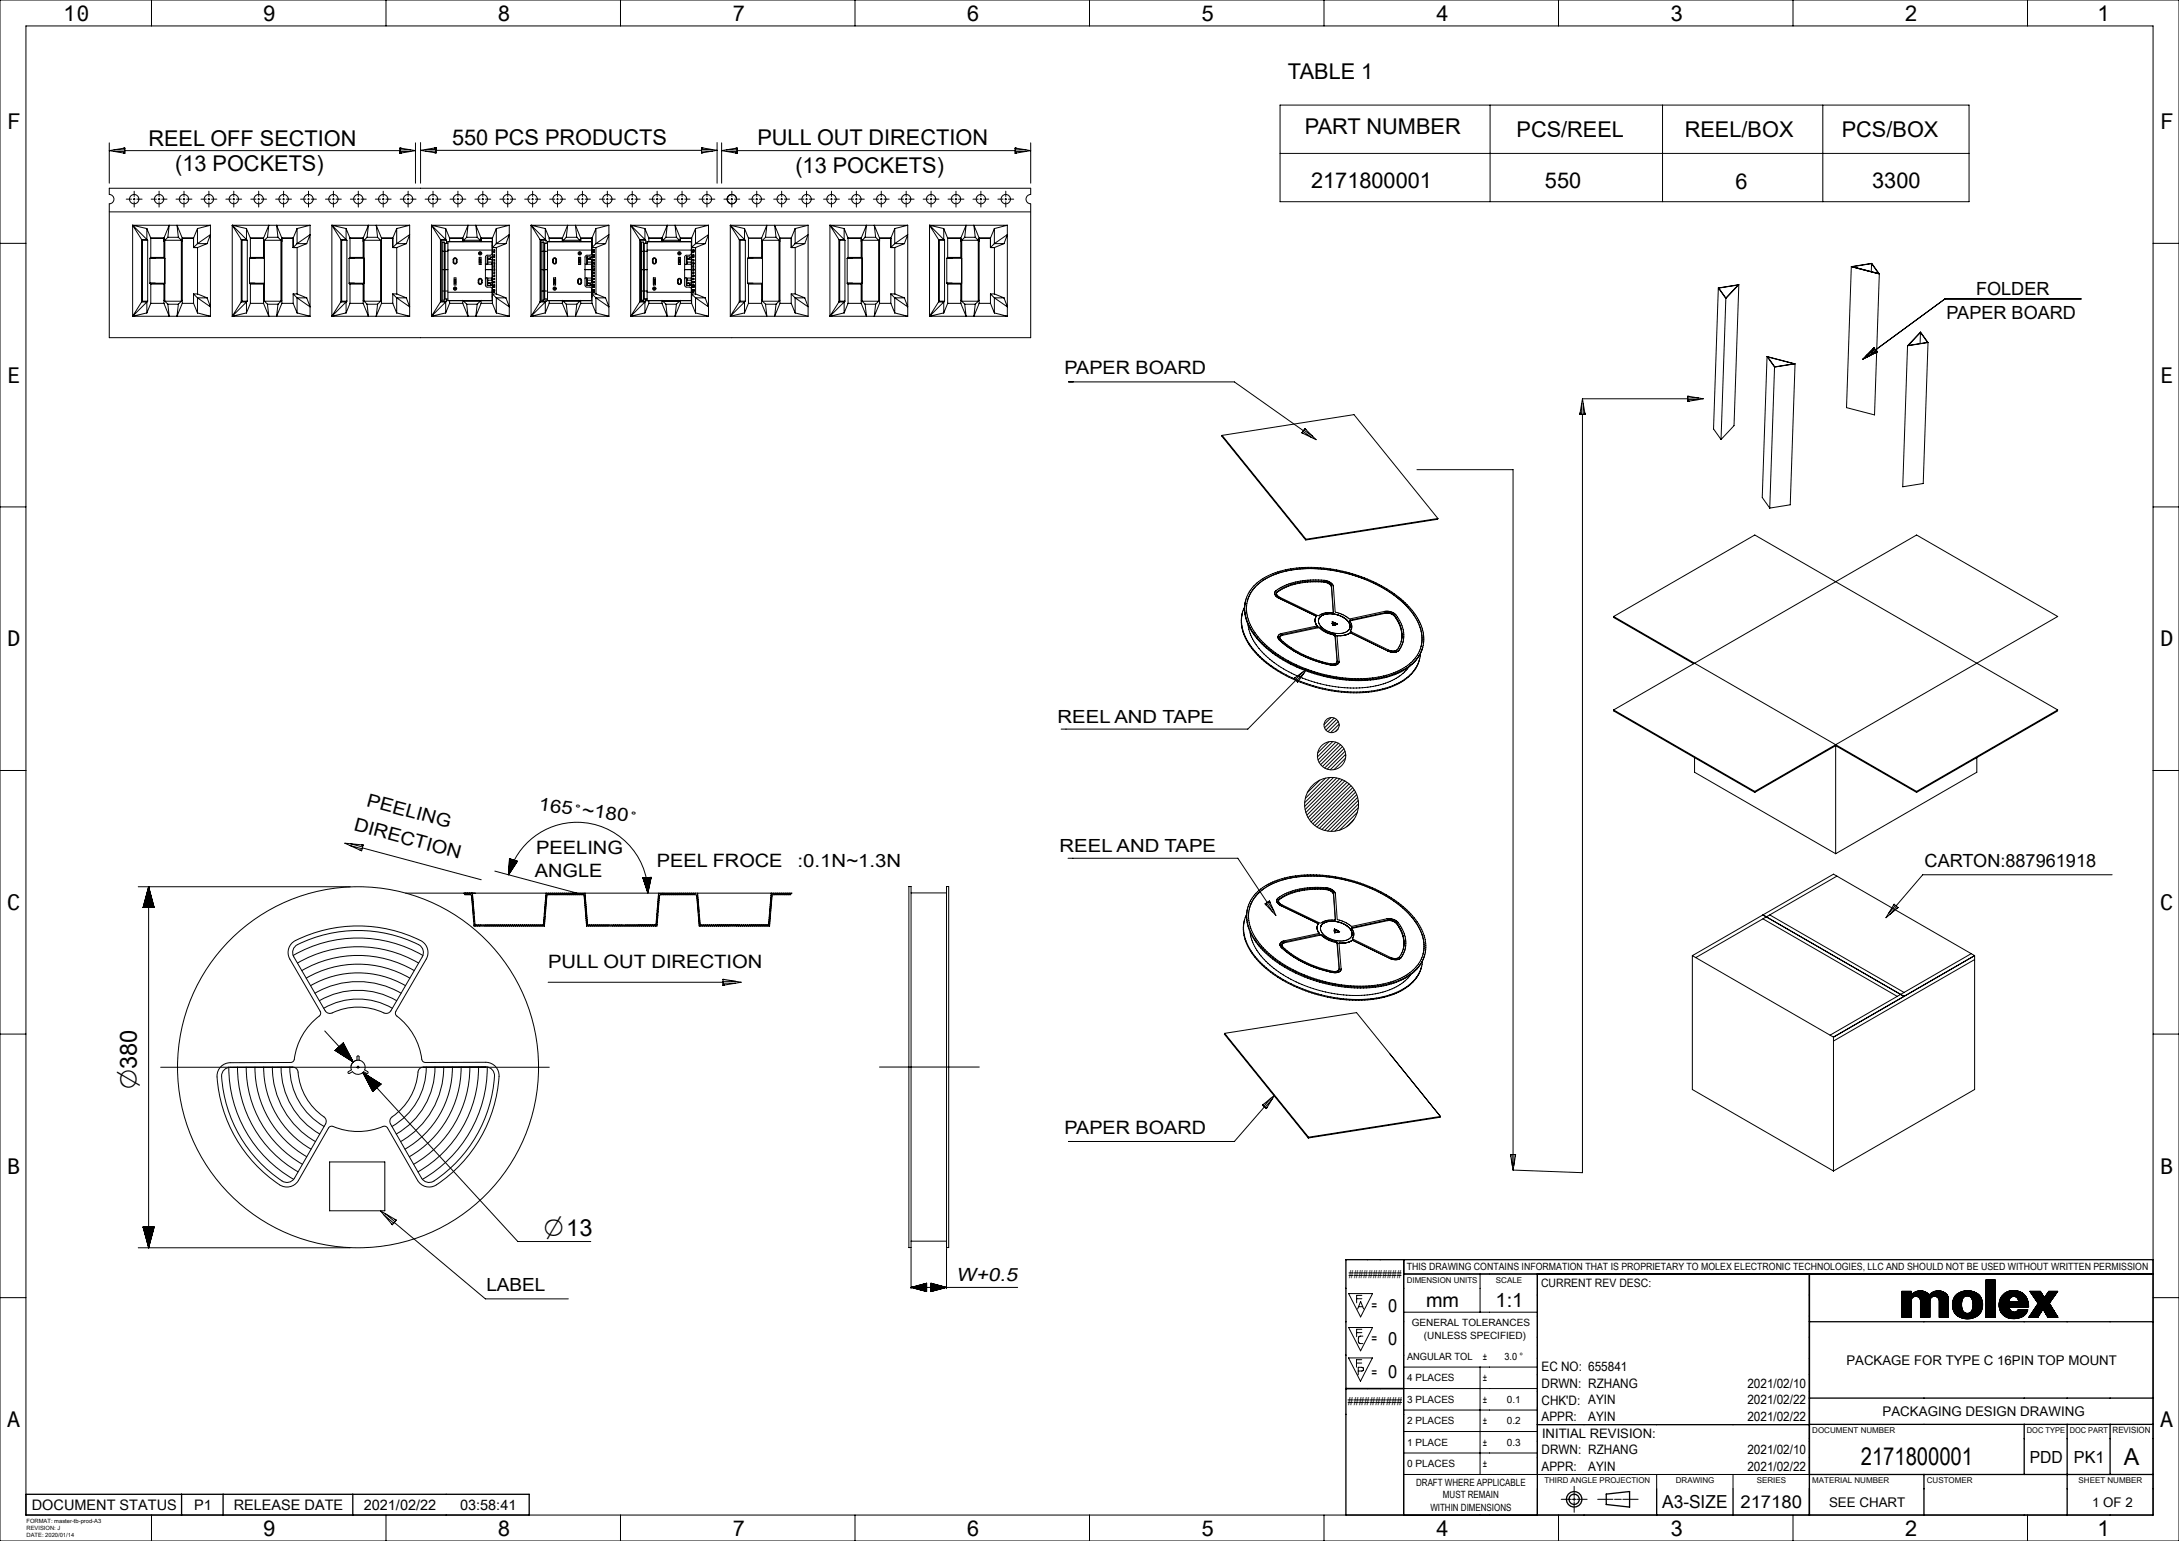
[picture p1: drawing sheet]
<svg xmlns="http://www.w3.org/2000/svg" width="420mm" height="297mm" viewBox="0 0 420 297" stroke-linecap="round" stroke-linejoin="round" font-family="sans-serif">
<defs><g id="words">
<g font-size="5">
<text x="26.4" y="210" transform="rotate(-90 26.4 210)">⌀380</text>
<text x="104.8" y="238.3">⌀13</text>
</g>
<text font-size="4.8" x="358.7" y="282.3">2171800001</text>
<text font-size="4.5" x="409.4" y="282.3">A</text>
<g font-size="4.2">
<text x="12.2" y="4">10</text>
<text x="50.7" y="4">9</text>
<text x="95.9" y="4">8</text>
<text x="141.1" y="4">7</text>
<text x="186.3" y="4">6</text>
<text x="231.5" y="4">5</text>
<text x="276.7" y="4">4</text>
<text x="321.9" y="4">3</text>
<text x="367.1" y="4">2</text>
<text x="404.3" y="4">1</text>
<text x="248.3" y="15.1">TABLE 1</text>
<text x="1.4" y="25">F</text>
<text x="28.6" y="28.1">REEL OFF SECTION</text>
<text x="87.1" y="28">550 PCS PRODUCTS</text>
<text x="146" y="28">PULL OUT DIRECTION</text>
<text x="251.5" y="25.9">PART NUMBER</text>
<text x="292.3" y="26.5">PCS/REEL</text>
<text x="324.7" y="26.5">REEL/BOX</text>
<text x="355" y="26.5">PCS/BOX</text>
<text x="416.4" y="25">F</text>
<text x="33.8" y="33">(13 POCKETS)</text>
<text x="153.3" y="33.3">(13 POCKETS)</text>
<text x="252.7" y="36.3">2171800001</text>
<text x="297.8" y="36.3">550</text>
<text x="334.5" y="36.3">6</text>
<text x="360.9" y="36.3">3300</text>
<text x="1.4" y="73.8">E</text>
<text x="416.4" y="73.8">E</text>
<text x="1.4" y="124.6">D</text>
<text x="416.4" y="124.6">D</text>
<text x="1.4" y="175.4">C</text>
<text x="416.4" y="175.4">C</text>
<text x="1.4" y="226.2">B</text>
<text x="416.4" y="226.2">B</text>
<text x="1.4" y="275.1">A</text>
<text x="416.4" y="275.1">A</text>
<text x="50.7" y="296">9</text>
<text x="95.9" y="296">8</text>
<text x="141.1" y="296">7</text>
<text x="186.3" y="296">6</text>
<text x="231.5" y="296">5</text>
<text x="276.7" y="296">4</text>
<text x="321.9" y="296">3</text>
<text x="367.1" y="296">2</text>
<text x="404.3" y="296">1</text>
</g>
<g font-size="3.9">
<text x="274.9" y="252">mm</text>
<text x="288.3" y="252">1:1</text>
</g>
<g font-size="3.6">
<text x="205.2" y="72.1">PAPER BOARD</text>
<text x="70.5" y="155.3" transform="rotate(15 70.5 155.3)">PEELING</text>
<text x="68.1" y="160" transform="rotate(15 68.1 160)">DIRECTION</text>
<text x="103.3" y="164.6">PEELING</text>
<text x="126.6" y="167.1">PEEL FROCE</text>
<text x="103.1" y="169">ANGLE</text>
<text x="105.7" y="186.6">PULL OUT DIRECTION</text>
<text x="205.2" y="218.5">PAPER BOARD</text>
<text x="184.3" y="246.9">W+0.5</text>
</g>
<g font-size="3.5">
<text x="380.9" y="56.9">FOLDER</text>
<text x="375.2" y="61.5">PAPER BOARD</text>
<text x="203.9" y="139.3">REEL AND TAPE</text>
<text x="103.8" y="156.1" transform="rotate(7 103.8 156.1)">165 °~180 °</text>
<text x="153.7" y="167.1">:0.1N~1.3N</text>
<text x="204.2" y="164.2">REEL AND TAPE</text>
<text x="371" y="167.2">CARTON:887961918</text>
<text x="93.7" y="248.9">LABEL</text>
<text x="267.6" y="252.8">0</text>
<text x="267.6" y="259.2">0</text>
<text x="267.6" y="265.7">0</text>
<text x="320.4" y="290.6">A3-SIZE</text>
</g>
<text font-size="3.4" x="335.5" y="290.6">217180</text>
<g font-size="3.2">
<text x="391.2" y="281.9">PDD</text>
<text x="399.7" y="281.9">PK1</text>
</g>
<g font-size="2.8">
<text x="6.1" y="291">DOCUMENT STATUS</text>
<text x="37.4" y="291">P1</text>
<text x="45" y="291">RELEASE DATE</text>
<text x="70.1" y="291">2021/02/22</text>
<text x="88.7" y="291">03:58:41</text>
</g>
<g font-size="2.6">
<text x="264.4" y="252.4">=</text>
<text x="264.4" y="258.9">=</text>
<text x="355.9" y="263">PACKAGE FOR TYPE C 16PIN TOP MOUNT</text>
<text x="264.4" y="265.3">=</text>
<text x="362.8" y="272.9">PACKAGING DESIGN DRAWING</text>
<text x="352.5" y="290.4">SEE CHART</text>
<text x="403.3" y="290.4">1 OF 2</text>
</g>
<g font-size="2.5">
<text x="297.1" y="264.3">EC NO: 655841</text>
<text x="297.1" y="267.5">DRWN: RZHANG</text>
<text x="336.8" y="267.5">2021/02/10</text>
<text x="297.1" y="270.7">CHK'D: AYIN</text>
<text x="297.1" y="273.9">APPR:</text>
<text x="306.1" y="273.9">AYIN</text>
<text x="336.8" y="270.7">2021/02/22</text>
<text x="336.8" y="273.9">2021/02/22</text>
<text x="297.1" y="280.3">DRWN: RZHANG</text>
<text x="297.2" y="277.1">INITIAL REVISION:</text>
<text x="336.8" y="280.3">2021/02/10</text>
<text x="297.1" y="283.5">APPR:</text>
<text x="306.1" y="283.5">AYIN</text>
<text x="336.8" y="283.5">2021/02/22</text>
</g>
<text font-size="2.2" x="297" y="248">CURRENT REV DESC:</text>
<g font-size="2.1">
<text x="260" y="246.3">###########</text>
<text x="259.8" y="270.9">##########</text>
</g>
<g font-size="1.9">
<text x="271.2" y="244.9">THIS DRAWING CONTAINS INFORMATION THAT IS PROPRIETARY TO MOLEX ELECTRONIC TECHNOLOGIES, LLC AND SHOULD NOT BE USED WITHOUT WRITTEN PERMISSION</text>
<text x="272.1" y="255.6">GENERAL TOLERANCES</text>
<text x="271.2" y="262.1">ANGULAR TOL</text>
<text x="274.5" y="258">(UNLESS SPECIFIED)</text>
<text x="285.8" y="262.1">±</text>
<text x="290" y="262.1">3.0 °</text>
<text x="271.2" y="266.3">4 PLACES</text>
<text x="285.8" y="266.2">±</text>
<text x="271.2" y="270.4">3 PLACES</text>
<text x="271.2" y="274.5">2 PLACES</text>
<text x="285.8" y="270.4">±</text>
<text x="285.8" y="274.5">±</text>
<text x="290.5" y="270.4">0.1</text>
<text x="290.5" y="274.5">0.2</text>
<text x="271.2" y="278.7">1 PLACE</text>
<text x="285.8" y="278.7">±</text>
<text x="290.5" y="278.7">0.3</text>
<text x="271.3" y="282.8">0 PLACES</text>
<text x="273" y="286.3">DRAFT WHERE APPLICABLE</text>
<text x="285.8" y="282.8">±</text>
<text x="275.7" y="291.2">WITHIN DIMENSIONS</text>
<text x="278.1" y="288.8">MUST REMAIN</text>
</g>
<text font-size="1.7" x="407.2" y="276.2">REVISION</text>
<g font-size="1.5">
<text x="271.1" y="247.2">DIMENSION UNITS</text>
<text x="288.3" y="247.2">SCALE</text>
<text x="349.3" y="276.2">DOCUMENT NUMBER</text>
<text x="390.7" y="276.2">DOC TYPE</text>
<text x="399" y="276.2">DOC PART</text>
<text x="297.7" y="285.9">THIRD ANGLE PROJECTION</text>
<text x="323" y="285.9">DRAWING</text>
<text x="338.6" y="285.9">SERIES</text>
<text x="349.3" y="285.8">MATERIAL NUMBER</text>
<text x="371.4" y="285.9">CUSTOMER</text>
<text x="400.7" y="285.9">SHEET NUMBER</text>
</g>
<g font-size="1.1">
<text x="5.1" y="293.5">FORMAT: master-tb-prod-A3</text>
<text x="5.1" y="294.9">REVISION: J</text>
<text x="5.1" y="296.3">DATE: 2020/01/14</text>
</g>
</g></defs>
<g fill="none" stroke="#000" stroke-width=".19">
<path d="M0 0h420v297h-420zM5 5h410v287h-410zM29.2 0v5M74.4 0v5M119.6 0v5M164.8 0v5M210 0v5M255.2 0v5M300.4 0v5M345.6 0v5M390.8 0v5M21.1 36.3h177.6v1.2a.9 .9 0 0 0-.9 .9 .9 .9 0 0 0 .9 .9v25.8h-177.6v-25.8a.9 .9 0 0 0 .9-.9 .9 .9 0 0 0-.9-.9z"/>
<path d="M21.1 27.5v7.8M21.1 29l3-.5v1zM22 29.2h2.1M22 28.9h2.1M23.8 29.5h.3M23.8 28.6h.3M24.1 29h53M24.3 38.4h1.1M25.7 38.4h.3M25.9 36.9v1M25.9 38.2v.4M25.9 38.9v1"/>
<path d="M26.4 38.4h1M29.1 38.4h1.1M30.5 38.4h.3M30.7 36.9v1M30.7 38.2v.4M30.7 38.9v1M31.2 38.4h1M33.9 38.4h1.1M35.3 38.4h.3M35.5 36.9v1M35.5 38.2v.4M35.5 38.9v1"/>
<path d="M36 38.4h1M38.7 38.4h1.1M40.1 38.4h.3M40.3 36.9v1M40.3 38.2v.4M40.3 38.9v1M40.8 38.4h1M43.5 38.4h1.1M44.9 38.4h.3M45.1 36.9v1M45.1 38.2v.4M45.1 38.9v1"/>
<path d="M45.6 38.4h1M48.3 38.4h1.1M49.7 38.4h.3M49.9 36.9v1M49.9 38.2v.4M49.9 38.9v1M50.4 38.4h1M53.1 38.4h1.1M54.5 38.4h.3M54.7 36.9v1M54.7 38.2v.4M54.7 38.9v1"/>
<path d="M55.2 38.4h1M57.9 38.4h1.1M59.3 38.4h.3M59.5 36.9v1M59.5 38.2v.4M59.5 38.9v1M60 38.4h1M62.7 38.4h1.1M64.1 38.4h.3M64.3 36.9v1M64.3 38.2v.4M64.3 38.9v1"/>
<path d="M64.8 38.4h1M67.5 38.4h1.1M68.9 38.4h.3M69.1 36.9v1M69.1 38.2v.4M69.1 38.9v1M69.6 38.4h1M72.3 38.4h1.1M73.7 38.4h.3M73.9 36.9v1M73.9 38.2v.4M73.9 38.9v1"/>
<path d="M74.4 38.4h1M77.1 29.5h.2M77.1 29.2h2.1M77.1 28.6h.2M77.1 28.9h2.1M77.1 28.5l3 .5-3 .5zM77.1 38.4h1.1M78.5 38.4h.3M78.7 36.9v1M78.7 38.2v.4M78.7 38.9v1M79.2 38.4h1"/>
<path d="M80.1 27.5v7.8M81.1 27.5v7.8M81.1 29l3-.5v1zM81.9 38.4h1.1M82 29.1h2.1M82 28.8h2.1M83.3 38.4h.3M83.5 36.9v1M83.5 38.2v.4M83.5 38.9v1M83.8 29.4h.3M83.8 28.5h.3"/>
<path d="M84 38.4h1M84.1 29h51.1M86.7 38.4h1.1M88.1 38.4h.3M88.3 36.9v1M88.3 38.2v.4M88.3 38.9v1M88.8 38.4h1M91.5 38.4h1.1M92.9 38.4h.3M93.1 36.9v1M93.1 38.2v.4"/>
<path d="M93.1 38.9v1M93.6 38.4h1M96.3 38.4h1.1M97.7 38.4h.3M97.9 36.9v1M97.9 38.2v.4M97.9 38.9v1M98.4 38.4h1M101.1 38.4h1.1M102.5 38.4h.3M102.7 36.9v1M102.7 38.2v.4"/>
<path d="M102.7 38.9v1M103.2 38.4h1M105.9 38.4h1.1M107.3 38.4h.3M107.5 36.9v1M107.5 38.2v.4M107.5 38.9v1M108 38.4h1M110.7 38.4h1.1M112.1 38.4h.3M112.3 36.9v1M112.3 38.2v.4"/>
<path d="M112.3 38.9v1M112.8 38.4h1M115.5 38.4h1.1M116.9 38.4h.3M117.1 36.9v1M117.1 38.2v.4M117.1 38.9v1M117.6 38.4h1M120.3 38.4h1.1M121.7 38.4h.3M121.9 36.9v1M121.9 38.2v.4"/>
<path d="M121.9 38.9v1M122.4 38.4h1M125.1 38.4h1.1M126.5 38.4h.3M126.7 36.9v1M126.7 38.2v.4M126.7 38.9v1M127.2 38.4h1M129.9 38.4h1.1M131.3 38.4h.3M131.5 36.9v1M131.5 38.2v.4"/>
<path d="M131.5 38.9v1M132 38.4h1M134.7 38.4h1.1M135.2 29.4h.3M135.2 29.1h2.1M135.2 28.5h.3M135.2 28.8h2.1M135.2 28.5l3 .5-3 .5zM136.1 38.4h.3M136.3 36.9v1M136.3 38.2v.4M136.3 38.9v1"/>
<path d="M136.8 38.4h1M138.2 27.5v7.8M139.1 27.5v7.8M139.1 29l3-.5v1zM139.5 38.4h1.1M140 29.2h2.1M140 28.9h2.1M140.9 38.4h.3M141.1 37.5a.9 .9 0 0 0-.9 .9 .9 .9 0 0 0 .9 .9M141.1 36.9v1M141.1 38.2v.4M141.1 38.9v1"/>
<path d="M141.6 38.4h1M141.8 29.5h.3M141.8 28.6h.3M142.1 29h53.6M144.3 38.4h1.1M145.7 38.4h.3M145.9 36.9v1M145.9 38.2v.4M145.9 38.9v1M146.4 38.4h1M149.1 38.4h1.1M150.5 38.4h.3"/>
<path d="M150.7 36.9v1M150.7 38.2v.4M150.7 38.9v1M151.2 38.4h1M153.9 38.4h1.1M155.3 38.4h.3M155.5 36.9v1M155.5 38.2v.4M155.5 38.9v1M156 38.4h1M158.7 38.4h1.1M160.1 38.4h.3"/>
<path d="M160.3 36.9v1M160.3 38.2v.4M160.3 38.9v1M160.8 38.4h1M163.5 38.4h1.1M164.9 38.4h.3M165.1 36.9v1M165.1 38.2v.4M165.1 38.9v1M165.6 38.4h1M168.3 38.4h1.1M169.7 38.4h.3"/>
<path d="M169.9 36.9v1M169.9 38.2v.4M169.9 38.9v1M170.4 38.4h1M173.1 38.4h1.1M174.5 38.4h.3M174.7 36.9v1M174.7 38.2v.4M174.7 38.9v1M175.2 38.4h1M177.9 38.4h1.1M179.3 38.4h.3"/>
<path d="M179.5 36.9v1M179.5 38.2v.4M179.5 38.9v1M180 38.4h1M182.7 38.4h1.1M184.1 38.4h.3M184.3 36.9v1M184.3 38.2v.4M184.3 38.9v1M184.8 38.4h1M187.5 38.4h1.1M188.9 38.4h.3"/>
<path d="M189.1 36.9v1M189.1 38.2v.4M189.1 38.9v1M189.6 38.4h1M192.3 38.4h1.1M193.7 38.4h.3M193.9 36.9v1M193.9 38.2v.4M193.9 38.9v1M194.4 38.4h1M195.7 29.5h.2M195.7 29.2h2"/>
<path d="M195.7 28.6h.2M195.7 28.9h2M195.7 28.5l3 .5-3 .5zM198.7 27.5v7.8M246.7 20.3h132.8v18.6h-132.8zM246.7 29.6h132.8M287.2 20.3v18.6M320.5 20.3v18.6M351.3 20.3v18.6M0 46.9h5M21.1 40.8h177.6M25.6 43.4h15"/>
<path d="M25.6 43.4v17.6M25.6 43.4l2.9 2.9M25.6 43.4l1.7 2.8M25.6 43.4l2.7 .7M27.3 58.2h1v2.1M27.3 46.2v12M27.3 58.2l-1.7 2.8M27.3 46.2l.2 .1M27.5 58h1M27.5 46.3h1M27.5 46.3v11.7M27.5 58l-.2 .2"/>
<path d="M28.3 44.1v2.1h-1M28.3 44.1l.8 1.8M28.5 46.3v11.7M28.5 58l-2.9 3M28.9 54.6h2.9l-.2 .2M28.9 49.8v4.8M28.9 54.6l.2 .2M29.1 49.6h2.5M29.1 58.5h2.5M29.1 45.9h2.5M29.1 54.8h2.5M29.1 45.9v3.7"/>
<path d="M29.1 54.8v3.7M29.1 58.5l-.8 1.8M29.1 49.6l-.2 .2M31.6 49.6l.2 .2h-2.9M31.6 45.9v3.7M31.6 54.8v3.7M31.6 58.5l1 2.5-.2-2.4M31.8 58.1h3.2M31.8 46.3h3.2M31.8 46.3v11.8M31.8 58.1l.6 .5M32.4 58.6h2"/>
<path d="M32.4 45.7h2M32.4 45.7l-.6 .6M32.4 45.7l.2-2.3-1 2.5M34.4 45.7l.6 .6M34.4 45.7l-.3-2.3 1 2.5M35 46.3v11.8M35 58.1l-.6 .5M35.1 58.5h2.2M35.1 45.9h2.2M35.1 45.9v12.6M35.1 58.5l-1 2.5 .3-2.4M37.3 56.7h.8"/>
<path d="M37.3 47.7h.8M37.3 45.9v1.8M37.3 56.7v1.8M37.3 58.5l.8 1.8M37.3 56.7l.8 .7M38.1 57.4h1.8M38.1 47h1.8M38.1 44.1v2.9M38.1 57.4v2.9M38.1 57.4l2.5 1.7-.7-1.7M38.1 44.1l-.8 1.8M38.1 47l-.8 .7"/>
<path d="M38.1 47l2.5-1.8-.7 1.8M38.1 47.7v9M38.1 56.7l1.8 .7M39.9 47l-1.8 .7M40.6 43.4v17.6M40.6 43.4l-2.5 .7M44.8 43.4h15M44.8 43.4v17.6M44.8 43.4l2.9 2.9M44.8 43.4l1.7 2.8M44.8 43.4l2.7 .7M46.5 58.2h1v2.1"/>
<path d="M46.5 46.2v12M46.5 58.2l-1.7 2.8M46.5 46.2l.2 .1M46.7 58h1M46.7 46.3h1M46.7 46.3v11.7M46.7 58l-.2 .2M47.5 44.1v2.1h-1M47.5 44.1l.8 1.8M47.7 46.3v11.7M47.7 58l-2.9 3M48.1 54.6h2.9l-.2 .2"/>
<path d="M48.1 49.8v4.8M48.1 54.6l.2 .2M48.3 49.6h2.5M48.3 58.5h2.5M48.3 45.9h2.5M48.3 54.8h2.5M48.3 45.9v3.7M48.3 54.8v3.7M48.3 58.5l-.8 1.8M48.3 49.6l-.2 .2M50.8 49.6l.2 .2h-2.9M50.8 45.9v3.7"/>
<path d="M50.8 54.8v3.7M50.8 58.5l1 2.5-.2-2.4M51 58.1h3.2M51 46.3h3.2M51 46.3v11.8M51 58.1l.6 .5M51.6 58.6h2M51.6 45.7h2M51.6 45.7l-.6 .6M51.6 45.7l.2-2.3-1 2.5M53.6 45.7l.6 .6M53.6 45.7l-.3-2.3 1 2.5"/>
<path d="M54.2 46.3v11.8M54.2 58.1l-.6 .5M54.3 58.5h2.2M54.3 45.9h2.2M54.3 45.9v12.6M54.3 58.5l-1 2.5 .3-2.4M56.5 56.7h.8M56.5 47.7h.8M56.5 45.9v1.8M56.5 56.7v1.8M56.5 58.5l.8 1.8M56.5 56.7l.8 .7"/>
<path d="M57.3 57.4h1.8M57.3 47h1.8M57.3 44.1v2.9M57.3 57.4v2.9M57.3 57.4l2.5 1.7-.7-1.7M57.3 44.1l-.8 1.8M57.3 47l-.8 .7M57.3 47l2.5-1.8-.7 1.8M57.3 47.7v9M57.3 56.7l1.8 .7M59.1 47l-1.8 .7M59.8 43.4v17.6"/>
<path d="M59.8 43.4l-2.5 .7M64 43.4h15M64 43.4v17.6M64 43.4l2.9 2.9M64 43.4l1.7 2.8M64 43.4l2.7 .7M65.7 58.2h1v2.1M65.7 46.2v12M65.7 58.2l-1.7 2.8M65.7 46.2l.2 .1M65.9 58h1M65.9 46.3h1"/>
<path d="M65.9 46.3v11.7M65.9 58l-.2 .2M66.7 44.1v2.1h-1M66.7 44.1l.8 1.8M66.9 46.3v11.7M66.9 58l-2.9 3M67.3 54.6h2.9l-.2 .2M67.3 49.8v4.8M67.3 54.6l.2 .2M67.5 49.6h2.5M67.5 58.5h2.5M67.5 45.9h2.5"/>
<path d="M67.5 54.8h2.5M67.5 45.9v3.7M67.5 54.8v3.7M67.5 58.5l-.8 1.8M67.5 49.6l-.2 .2M70 49.6l.2 .2h-2.9M70 45.9v3.7M70 54.8v3.7M70 58.5l1 2.5-.2-2.4M70.2 58.1h3.2M70.2 46.3h3.2M70.2 46.3v11.8"/>
<path d="M70.2 58.1l.6 .5M70.8 58.6h2M70.8 45.7h2M70.8 45.7l-.6 .6M70.8 45.7l.2-2.3-1 2.5M72.8 45.7l.6 .6M72.8 45.7l-.3-2.3 1 2.5M73.4 46.3v11.8M73.4 58.1l-.6 .5M73.5 58.5h2.2M73.5 45.9h2.2M73.5 45.9v12.6"/>
<path d="M73.5 58.5l-1 2.5 .3-2.4M75.7 56.7h.8M75.7 47.7h.8M75.7 45.9v1.8M75.7 56.7v1.8M75.7 58.5l.8 1.8M75.7 56.7l.8 .7M76.5 57.4h1.8M76.5 47h1.8M76.5 44.1v2.9M76.5 57.4v2.9M76.5 57.4l2.5 1.7-.7-1.7"/>
<path d="M76.5 44.1l-.8 1.8M76.5 47l-.8 .7M76.5 47l2.5-1.8-.7 1.8M76.5 47.7v9M76.5 56.7l1.8 .7M78.3 47l-1.8 .7M79 43.4v17.6M79 43.4l-2.5 .7M83.2 43.4h15M83.2 43.4v17.6M83.2 43.4l2.9 2.9M83.2 43.4l1.7 2.8"/>
<path d="M83.2 43.4l2.7 .7M84.9 58.2h1v2.1M84.9 46.2v12M84.9 58.2l-1.7 2.8M84.9 46.2l.2 .1M85.1 58h1M85.1 46.3h1M85.1 46.3v11.7M85.1 58l-.2 .2M85.3 52h1M85.3 56.1h1M85.3 46.7h.3v11.2h-.3z"/>
<path d="M85.3 48.4h1M85.6 52h.1M85.6 46.7l.2 .2M85.8 57.6l-.2 .2M85.8 57.6h.5M85.8 46.9h.5M85.8 46.9v10.7M85.9 44.1v2.1h-1M85.9 44.1l.8 1.8M86.1 46.3v.6M86.1 57.6v.4M86.1 58l-2.9 3"/>
<path d="M86.3 46.6h8.6l-.1 2.4-.3 .2h-.8l-.1 .4v5.4l.1 .3h.8l.3 .2 .1 2.4h-8.6zM86.3 56.3h8.6M86.3 48.2h8.6M86.7 58.5h2.5M86.7 45.9h2.5M86.7 45.9v.7M86.7 57.9v.6M86.7 58.5l-.8 1.8M87.4 50.5a.36 .36 0 0 0 .3 .4 .36 .36 0 0 0 .4-.4M87.4 50a.36 .36 0 0 1 .3-.3 .36 .36 0 0 1 .4 .3M87.4 50h.1M87.4 50.5h.1"/>
<path d="M87.4 50v.5M87.4 49.9a.31 .31 0 0 1 .4-.2 .31 .31 0 0 1 .2 .3v.5a.31 .31 0 0 1-.3 .3 .31 .31 0 0 1-.3-.3zM87.5 50l.2-.2 .3 .2M87.5 50.5l.2 .3 .3-.3M87.5 50v.5M87.5 53.6h.4v1.3h-.4zM87.5 53.9h.4M87.5 54h.4M87.5 54.2h.4M87.5 54.3h.4M87.5 54.5h.4M87.5 54.6h.4"/>
<path d="M88 50h.1M88 50.5h.1M88 50v.5M88.1 50v.5M89.2 45.9v.7M89.2 57.9v.6M89.2 58.5l1 2.5-.2-2.4M89.4 58.1h3.2M89.4 46.3h3.2M89.4 46.3v.3M89.4 57.9v.2M89.4 58.1l.6 .5"/>
<path d="M90 58.6h2M90 45.7h2M90 45.7l-.6 .6M90 45.7l.2-2.3-1 2.5M92 45.7l.6 .6M92 45.7l-.3-2.3 1 2.5M92.2 54.5a.36 .36 0 0 0 .3 .3 .36 .36 0 0 0 .4-.3M92.2 54a.36 .36 0 0 1 .3-.4 .36 .36 0 0 1 .4 .4M92.2 54h.1M92.2 54.5h.1M92.2 54v.5M92.3 54l.2-.3 .3 .3"/>
<path d="M92.3 54.5l.2 .2 .3-.2M92.3 54v.5M92.4 50.7h.3M92.4 49.6h.3v1.4h-.3zM92.4 49.9h.3M92.4 50.1h.3M92.4 50.2h.3M92.4 50.4h.3M92.4 50.5h.3M92.4 53.7a.31 .31 0 0 1 .4 .3v.5a.31 .31 0 0 1-.3 .3 .31 .31 0 0 1-.3-.3zM92.6 46.3v.3M92.6 57.9v.2"/>
<path d="M92.6 58.1l-.6 .5M92.7 45.9v.7M92.7 57.9v.6M92.7 58.5h2.2M92.7 45.9h2.2M92.7 58.5l-1 2.5 .3-2.4M92.8 54v.5M92.8 54h.1M92.8 54.5h.1M92.9 54v.5M93.6 53.7l.1-.2 .3 .2v1.3M93.6 52h1.3"/>
<path d="M93.9 50.8h.1M93.9 53.7v1.3h1M93.9 53.7h.1M93.9 53.7l.1 .1M94 50.9h.9M94 53.6h.9M94 49.5v1.3l-.2 .2-.2-.2M94 50.1l.3-.1h.4l.2 .1v4.3l-.6 .2-.3-.2M94 54h.9M94 50.7l-.1 .1M94 54.7h.6M94 49.9h.6"/>
<path d="M94 50.5h.9M94.2 52h.1M94.3 49.9v.1M94.3 54.6v.1M94.6 54.6v.3h.7v.2h-.4M94.9 50.7h.1M94.9 50.8h.1M94.9 53.7h.1M94.9 53.8h.1M94.9 54h.1M94.9 56h.1M94.9 57.2h.1"/>
<path d="M94.9 47.3h.1M94.9 48.5h.1M94.9 50.6h.1M94.9 45.9v12.6M94.9 58.5l.8 1.8M94.9 50.6h.4v.3h-.4M94.9 51.8h.4v.3h-.4M94.9 49.5h-1v1.3M94.9 49.4h.4v.3h-.7v.3M94.9 52.4h.4v.3h-.4M94.9 53h.4v.3h-.4M94.9 48.2h.4v.2h-.4"/>
<path d="M94.9 48.5h.4v.2h-.4M94.9 49.1h.4v.3h-.4M94.9 50h.4v.3h-.4M94.9 51.2h.4v.3h-.4M94.9 53.6h.4v.3h-.4M94.9 54.2h.4v.3h-.4M94.9 55.2h.4v.2h-.4M94.9 55.8h.4v.3h-.4M94.9 56.1h.4v.3h-.4M95.7 47l-.8 .7h.8M95.7 57.4h1.8M95.7 47h1.8"/>
<path d="M95.7 44.1v2.9M95.7 57.4v2.9M95.7 57.4l2.5 1.7-.7-1.7M95.7 44.1l-.8 1.8M95.7 47l2.5-1.8-.7 1.8M95.7 56.7h-.8l.8 .7M95.7 47.7v9M95.7 56.7l1.8 .7M97.5 47l-1.8 .7M98.2 43.4v17.6M98.2 43.4l-2.5 .7M102.4 43.4h15"/>
<path d="M102.4 43.4v17.6M102.4 43.4l2.9 2.9M102.4 43.4l1.7 2.8M102.4 43.4l2.7 .7M104.1 58.2h1v2.1M104.1 46.2v12M104.1 58.2l-1.7 2.8M104.1 46.2l.2 .1M104.3 58h1M104.3 46.3h1M104.3 46.3v11.7M104.3 58l-.2 .2"/>
<path d="M104.5 52h1M104.5 56.1h1M104.5 46.7h.3v11.2h-.3zM104.5 48.4h1M104.8 52h.1M104.8 46.7l.2 .2M105 57.6l-.2 .2M105 57.6h.5M105 46.9h.5M105 46.9v10.7M105.1 44.1v2.1h-1M105.1 44.1l.8 1.8"/>
<path d="M105.3 46.3v.6M105.3 57.6v.4M105.3 58l-2.9 3M105.5 46.6h8.6l-.1 2.4-.3 .2h-.8l-.1 .4v5.4l.1 .3h.8l.3 .2 .1 2.4h-8.6zM105.5 56.3h8.6M105.5 48.2h8.6M105.9 58.5h2.5M105.9 45.9h2.5M105.9 45.9v.7M105.9 57.9v.6M105.9 58.5l-.8 1.8M106.6 50.5a.36 .36 0 0 0 .3 .4 .36 .36 0 0 0 .4-.4"/>
<path d="M106.6 50a.36 .36 0 0 1 .3-.3 .36 .36 0 0 1 .4 .3M106.6 50h.1M106.6 50.5h.1M106.6 50v.5M106.6 49.9a.31 .31 0 0 1 .4-.2 .31 .31 0 0 1 .2 .3v.5a.31 .31 0 0 1-.3 .3 .31 .31 0 0 1-.3-.3zM106.7 50l.2-.2 .3 .2M106.7 50.5l.2 .3 .3-.3M106.7 50v.5M106.7 53.6h.4v1.3h-.4zM106.7 53.9h.4M106.7 54h.4M106.7 54.2h.4"/>
<path d="M106.7 54.3h.4M106.7 54.5h.4M106.7 54.6h.4M107.2 50h.1M107.2 50.5h.1M107.2 50v.5M107.3 50v.5M108.4 45.9v.7M108.4 57.9v.6M108.4 58.5l1 2.5-.2-2.4M108.6 58.1h3.2M108.6 46.3h3.2"/>
<path d="M108.6 46.3v.3M108.6 57.9v.2M108.6 58.1l.6 .5M109.2 45.7l.2-2.3-1 2.5M109.2 58.6h2M109.2 45.7h2M109.2 45.7l-.6 .6M111.2 45.7l-.3-2.3 1 2.5M111.2 45.7l.6 .6M111.4 54.5a.36 .36 0 0 0 .3 .3 .36 .36 0 0 0 .4-.3M111.4 54a.36 .36 0 0 1 .3-.4 .36 .36 0 0 1 .4 .4M111.4 54h.1"/>
<path d="M111.4 54.5h.1M111.4 54v.5M111.5 54l.2-.3 .3 .3M111.5 54.5l.2 .2 .3-.2M111.5 54v.5M111.6 50.7h.3M111.6 49.6h.3v1.4h-.3zM111.6 49.9h.3M111.6 50.1h.3M111.6 50.2h.3M111.6 50.4h.3M111.6 50.5h.3"/>
<path d="M111.6 53.7a.31 .31 0 0 1 .4 .3v.5a.31 .31 0 0 1-.3 .3 .31 .31 0 0 1-.3-.3zM111.8 46.3v.3M111.8 57.9v.2M111.8 58.1l-.6 .5M111.9 58.5h2.2M111.9 45.9h2.2M111.9 45.9v.7M111.9 57.9v.6M111.9 58.5l-1 2.5 .3-2.4M112 54h.1M112 54.5h.1M112 54v.5"/>
<path d="M112.1 54v.5M112.8 53.7l.1-.2 .3 .2v1.3M112.8 52h1.3M113.1 50.8h.1M113.1 53.7h.1M113.1 53.7v1.3h1M113.1 53.7l.1 .1M113.2 50.9h.9M113.2 53.6h.9M113.2 49.5v1.3l-.2 .2-.2-.2M113.2 50.1l.3-.1h.4l.2 .1v4.3l-.6 .2-.3-.2M113.2 54h.9"/>
<path d="M113.2 54.7h.6M113.2 49.9h.6M113.2 50.5h.9M113.2 50.7l-.1 .1M113.4 52h.1M113.5 49.9v.1M113.5 54.6v.1M113.8 54.6v.3h.7v.2h-.4M114.1 50.7h.1M114.1 50.8h.1M114.1 53.7h.1M114.1 53.8h.1"/>
<path d="M114.1 54h.1M114.1 56h.1M114.1 57.2h.1M114.1 47.3h.1M114.1 48.5h.1M114.1 50.6h.1M114.1 45.9v12.6M114.1 58.5l.8 1.8M114.1 50.6h.4v.3h-.4M114.1 51.8h.4v.3h-.4M114.1 52.4h.4v.3h-.4M114.1 53h.4v.3h-.4"/>
<path d="M114.1 53.6h.4v.3h-.4M114.1 54.2h.4v.3h-.4M114.1 55.2h.4v.2h-.4M114.1 55.8h.4v.3h-.4M114.1 56.1h.4v.3h-.4M114.1 48.5h.4v.2h-.4M114.1 49.4h.4v.3h-.7v.3M114.1 50h.4v.3h-.4M114.1 51.2h.4v.3h-.4M114.1 48.2h.4v.2h-.4M114.1 49.1h.4v.3h-.4M114.1 49.5h-1v1.3"/>
<path d="M114.9 47l2.5-1.8-.7 1.8M114.9 47l-.8 .7h.8M114.9 57.4h1.8M114.9 47h1.8M114.9 44.1v2.9M114.9 57.4v2.9M114.9 57.4l2.5 1.7-.7-1.7M114.9 44.1l-.8 1.8M114.9 56.7h-.8l.8 .7M114.9 47.7v9M114.9 56.7l1.8 .7M116.7 47l-1.8 .7"/>
<path d="M117.4 43.4l-2.5 .7M117.4 43.4v17.6M121.6 43.4h15M121.6 43.4v17.6M121.6 43.4l1.7 2.8M121.6 43.4l2.7 2.8M121.6 43.4l2.7 .7M123.3 58.2h1v2.1M123.3 46.2v12M123.3 58.2l-1.7 2.8M123.3 46.2h1M123.3 46.2l.2 .1"/>
<path d="M123.5 58h1M123.5 46.3h1M123.5 46.3v11.7M123.5 58l-.2 .2M123.7 52h1M123.7 56.1h1M123.7 46.7h.3v11.2h-.3zM123.7 48.4h1M124 52h.1M124 46.7l.2 .2M124.2 57.6l-.2 .2M124.2 57.6h.5"/>
<path d="M124.2 46.9v10.7M124.2 46.9h.5M124.3 44.1v2.1M124.3 46.2l.2 .1M124.3 44.1l.8 1.8M124.5 46.3v.6M124.5 57.6v.4M124.5 58l-2.9 3M124.7 46.6h8.6l-.1 2.4-.3 .2h-.8l-.1 .4v5.4l.1 .3h.8l.3 .2 .1 2.4h-8.6zM124.7 56.3h8.6M124.7 48.2h8.6M125.1 58.5h2.5"/>
<path d="M125.1 45.9h2.5M125.1 45.9v.7M125.1 57.9v.6M125.1 58.5l-.8 1.8M125.8 50.5a.36 .36 0 0 0 .3 .4 .36 .36 0 0 0 .4-.4M125.8 50a.36 .36 0 0 1 .3-.3 .36 .36 0 0 1 .4 .3M125.8 50h.1M125.8 50v.5M125.8 50.5h.1M125.8 49.9a.31 .31 0 0 1 .4-.2 .31 .31 0 0 1 .2 .3v.5a.31 .31 0 0 1-.3 .3 .31 .31 0 0 1-.3-.3zM125.9 50l.2-.2 .3 .2M125.9 50.5l.2 .3 .3-.3"/>
<path d="M125.9 50v.5M125.9 53.6h.4v1.3h-.4zM125.9 53.9h.4M125.9 54h.4M125.9 54.2h.4M125.9 54.3h.4M125.9 54.5h.4M125.9 54.6h.4M126.4 50h.1M126.4 50v.5M126.4 50.5h.1M126.5 50v.5"/>
<path d="M127.6 45.9v.7M127.6 57.9v.6M127.6 58.5l1 2.5-.2-2.4M127.8 58.1h3.2M127.8 46.3v.3M127.8 57.9v.2M127.8 46.3h3.2M127.8 58.1l.6 .5M128.4 58.6h2M128.4 45.7h2M128.4 45.7l-.6 .6M128.4 45.7l.2-2.3-1 2.5"/>
<path d="M130.4 45.7l.6 .6M130.4 45.7l-.3-2.3 1 2.5M130.6 54.5a.36 .36 0 0 0 .3 .3 .36 .36 0 0 0 .4-.3M130.6 54a.36 .36 0 0 1 .3-.4 .36 .36 0 0 1 .4 .4M130.6 54h.1M130.6 54.5h.1M130.6 54v.5M130.7 54l.2-.3 .3 .3M130.7 54.5l.2 .2 .3-.2M130.7 54v.5M130.8 50.7h.3M130.8 49.6h.3v1.4h-.3z"/>
<path d="M130.8 49.9h.3M130.8 50.1h.3M130.8 50.2h.3M130.8 50.4h.3M130.8 50.5h.3M130.8 53.7a.31 .31 0 0 1 .4 .3v.5a.31 .31 0 0 1-.3 .3 .31 .31 0 0 1-.3-.3zM131 46.3v.3M131 57.9v.2M131 58.1l-.6 .5M131.1 58.5h2.2M131.1 45.9h2.2M131.1 45.9v.7"/>
<path d="M131.1 57.9v.6M131.1 58.5l-1 2.5 .3-2.4M131.2 54h.1M131.2 54.5h.1M131.2 54v.5M131.3 54v.5M132 53.7l.1-.2 .3 .2v1.3M132 52h1.3M132.3 50.8h.1M132.3 53.7h.1M132.3 53.7v1.3h1M132.3 53.7l.1 .1"/>
<path d="M132.4 50.9h.9M132.4 53.6h.9M132.4 49.5v1.3l-.2 .2-.2-.2M132.4 50.1l.3-.1h.4l.2 .1v4.3l-.6 .2-.3-.2M132.4 54h.9M132.4 54.7h.6M132.4 49.9h.6M132.4 50.5h.9M132.4 50.7l-.1 .1M132.6 52h.1M132.7 49.9v.1M132.7 54.6v.1"/>
<path d="M133 54.6v.3h.7v.2h-.4M133.3 50.7h.1M133.3 50.8h.1M133.3 53.7h.1M133.3 53.8h.1M133.3 54h.1M133.3 56h.1M133.3 47.3v9.9M133.3 48.5h.1M133.3 50.6h.1M133.3 45.9v1.8M133.3 56.7v1.8"/>
<path d="M133.3 56.7h.8M133.3 47.7h.8M133.3 58.5l.8 1.8M133.3 56.7l.8 .7M133.3 50.6h.4v.3h-.4M133.3 51.8h.4v.3h-.4M133.3 52.4h.4v.3h-.4M133.3 53h.4v.3h-.4M133.3 53.6h.4v.3h-.4M133.3 54.2h.4v.3h-.4M133.3 55.2h.4v.2h-.4M133.3 55.8h.4v.3h-.4"/>
<path d="M133.3 56.1h.4v.3h-.4M133.3 48.5h.4v.2h-.4M133.3 49.4h.4v.3h-.7v.3M133.3 50h.4v.3h-.4M133.3 51.2h.4v.3h-.4M133.3 48.2h.4v.2h-.4M133.3 49.1h.4v.3h-.4M133.3 49.5h-1v1.3M134.1 44.1v2.9M134.1 57.4v2.9M134.1 57.4h1.8M134.1 57.4l2.5 1.7-.7-1.7"/>
<path d="M134.1 47h1.8M134.1 44.1l-.8 1.8M134.1 47l-.8 .7M134.1 47l2.5-1.8-.7 1.8M134.1 47.7v9M134.1 56.7l1.8 .7M135.9 47l-1.8 .7M136.6 43.4v17.6M136.6 43.4l-2.5 .7M140.8 43.4h15M140.8 43.4l1.7 2.8M140.8 43.4l2.7 2.8"/>
<path d="M140.8 43.4l2.7 .7M140.8 43.4v17.6M142.5 58.2h1v2.1M142.5 46.2h1M142.5 46.2v12M142.5 58.2l-1.7 2.8M142.5 46.2l.2 .1M142.7 58h1M142.7 46.3h1M142.7 58l-.2 .2M142.7 46.3v11.7M143.5 44.1v2.1"/>
<path d="M143.5 46.2l.2 .1M143.5 44.1l.8 1.8M143.7 58l-2.9 3M143.7 46.3v11.7M144.1 54.6h2.9l-.2 .2M144.1 54.6l.2 .2M144.1 49.8v4.8M144.3 49.6h2.5M144.3 58.5h2.5M144.3 45.9h2.5M144.3 58.5l-.8 1.8M144.3 49.6l-.2 .2"/>
<path d="M144.3 54.8h2.5M144.3 45.9v3.7M144.3 54.8v3.7M146.8 58.5l1 2.5-.2-2.4M146.8 45.9v3.7M146.8 54.8v3.7M146.8 49.6l.2 .2h-2.9M147 58.1h3.2M147 46.3h3.2M147 58.1l.6 .5M147 46.3v11.8M147.6 58.6h2"/>
<path d="M147.6 45.7h2M147.6 45.7l-.6 .6M147.6 45.7l.2-2.3-1 2.5M149.6 45.7l.6 .6M149.6 45.7l-.3-2.3 1 2.5M150.2 58.1l-.6 .5M150.2 46.3v11.8M150.3 58.5h2.2M150.3 45.9h2.2M150.3 58.5l-1 2.5 .3-2.4M150.3 45.9v12.6M152.5 56.7h.8"/>
<path d="M152.5 47.7h.8M152.5 58.5l.8 1.8M152.5 56.7l.8 .7M152.5 45.9v1.8M152.5 56.7v1.8M153.3 57.4h1.8M153.3 47h1.8M153.3 44.1v2.9M153.3 57.4v2.9M153.3 57.4l2.5 1.7-.7-1.7M153.3 44.1l-.8 1.8M153.3 47l-.8 .7"/>
<path d="M153.3 47l2.5-1.8-.7 1.8M153.3 47.7v9M153.3 56.7l1.8 .7M155.1 47l-1.8 .7M155.8 43.4l-2.5 .7M155.8 43.4v17.6M160 43.4h15M160 43.4v17.6M160 43.4l2.9 2.9M160 43.4l1.7 2.8M160 43.4l2.7 .7M161.7 58.2h1v2.1"/>
<path d="M161.7 46.2v12M161.7 58.2l-1.7 2.8M161.7 46.2l.2 .1M161.9 58h1M161.9 46.3h1M161.9 46.3v11.7M161.9 58l-.2 .2M162.7 44.1v2.1h-1M162.7 44.1l.8 1.8M162.9 46.3v11.7M162.9 58l-2.9 3M163.3 54.6h2.9l-.2 .2"/>
<path d="M163.3 49.8v4.8M163.3 54.6l.2 .2M163.5 49.6h2.5M163.5 58.5h2.5M163.5 45.9h2.5M163.5 45.9v3.7M163.5 54.8v3.7M163.5 54.8h2.5M163.5 58.5l-.8 1.8M163.5 49.6l-.2 .2M166 49.6l.2 .2h-2.9M166 45.9v3.7"/>
<path d="M166 54.8v3.7M166 58.5l1 2.5-.3-2.4M166.2 58.1h3.2M166.2 46.3h3.2M166.2 46.3v11.8M166.2 58.1l.5 .5M166.7 58.6h2.1M166.7 45.7h2.1M166.7 45.7l-.5 .6M166.7 45.7l.3-2.3-1 2.5M168.8 45.7l.6 .6M168.8 45.7l-.3-2.3 1 2.5"/>
<path d="M169.4 46.3v11.8M169.4 58.1l-.6 .5M169.5 58.5h2.2M169.5 45.9h2.2M169.5 45.9v12.6M169.5 58.5l-1 2.5 .3-2.4M171.7 56.7h.8M171.7 47.7h.8M171.7 45.9v1.8M171.7 56.7v1.8M171.7 58.5l.8 1.8M171.7 56.7l.8 .7"/>
<path d="M172.5 57.4h1.8M172.5 47h1.8M172.5 44.1v2.9M172.5 57.4v2.9M172.5 57.4l2.5 1.7-.7-1.7M172.5 44.1l-.8 1.8M172.5 47l-.8 .7M172.5 47l2.5-1.8-.7 1.8M172.5 47.7v9M172.5 56.7l1.8 .7M174.3 47l-1.8 .7M175 43.4v17.6"/>
<path d="M175 43.4l-2.5 .7M179.2 43.4h15M179.2 43.4v17.6M179.2 43.4l2.9 2.9M179.2 43.4l1.7 2.8M179.2 43.4l2.7 .7M180.9 58.2h1v2.1M180.9 46.2v12M180.9 58.2l-1.7 2.8M180.9 46.2l.2 .1M181.1 58h1M181.1 46.3h1"/>
<path d="M181.1 46.3v11.7M181.1 58l-.2 .2M181.9 44.1v2.1h-1M181.9 44.1l.8 1.8M182.1 46.3v11.7M182.1 58l-2.9 3M182.5 54.6h2.9l-.2 .2M182.5 49.8v4.8M182.5 54.6l.2 .2M182.7 49.6h2.5M182.7 58.5h2.5M182.7 45.9h2.5"/>
<path d="M182.7 54.8h2.5M182.7 45.9v3.7M182.7 54.8v3.7M182.7 58.5l-.8 1.8M182.7 49.6l-.2 .2M185.2 49.6l.2 .2h-2.9M185.2 45.9v3.7M185.2 54.8v3.7M185.2 58.5l1 2.5-.2-2.4M185.4 58.1h3.2M185.4 46.3h3.2M185.4 46.3v11.8"/>
<path d="M185.4 58.1l.6 .5M186 58.6h2M186 45.7h2M186 45.7l-.6 .6M186 45.7l.2-2.3-1 2.5M188 45.7l.6 .6M188 45.7l-.3-2.3 1 2.5M188.6 46.3v11.8M188.6 58.1l-.6 .5M188.7 58.5h2.2M188.7 45.9h2.2M188.7 45.9v12.6"/>
<path d="M188.7 58.5l-1 2.5 .3-2.4M190.9 56.7h.8M190.9 47.7h.8M190.9 45.9v1.8M190.9 56.7v1.8M190.9 58.5l.8 1.8M190.9 56.7l.8 .7M191.7 57.4h1.8M191.7 47h1.8M191.7 44.1v2.9M191.7 57.4v2.9M191.7 57.4l2.5 1.7-.7-1.7"/>
<path d="M191.7 44.1l-.8 1.8M191.7 47l-.8 .7M191.7 47l2.5-1.8-.7 1.8M191.7 47.7v9M191.7 56.7l1.8 .7M193.5 47l-1.8 .7M194.2 43.4v17.6M194.2 43.4l-2.5 .7M331.2 55.5h.1M331.2 55.5l-.9 27.2 1.4 2M331.2 55.5l1.5 2M332.7 57.5l-1 27.2"/>
<path d="M335 54.9l-3.7 .6M335 54.9l-2.3 2.5-1.4-1.9M335.2 54.9l-4 .6M335.2 54.9h-.2M335.2 54.9l-1 27.1-2.5 2.7M335.2 54.9l-2.5 2.6M356.8 51.4l5.4 1.4M356.8 51.4l4-.6 1.4 2M356.8 51.4l-.9 27.2 5.4 1.4 .9-27.2M357 51.4l3.7-.6 1.4 1.9zM360.7 50.8v1.6M401.2 57.6h-26.3l-13.4 9.9"/>
<path d="M415 46.9h5M25.6 61h15M28.3 60.3l-2.7 .7M38.1 60.3l2.5 .7M44.8 61h15M47.5 60.3l-2.7 .7M57.3 60.3l2.5 .7M64 61h15M66.7 60.3l-2.7 .7M76.5 60.3l2.5 .7M83.2 61h15M85.9 60.3l-2.7 .7"/>
<path d="M95.7 60.3l2.5 .7M102.4 61h15M105.1 60.3l-2.7 .7M114.9 60.3l2.5 .7M121.6 61h15M124.3 60.3l-2.7 .7M134.1 60.3l2.5 .7M140.8 61h15M143.5 60.3l-2.7 .7M153.3 60.3l2.5 .7M160 61h15M162.7 60.3l-2.7 .7"/>
<path d="M172.5 60.3l2.5 .7M179.2 61h15M181.9 60.3l-2.7 .7M191.7 60.3l2.5 .7M206 73.6h31.9l13.3 9.4M304.6 79.6v.3M304.9 77.8v2.1M305 79.9v146.1l-13.4-.5M305 76.9l.5 3h-1zM305 76.9h20.3M305.2 77.8v2.1M305.5 79.6v.3"/>
<path d="M325.3 76.4l3 .5-3 .5zM325.3 76.4h.3M325.3 76.7h2.1M325.3 77.3h.3M325.3 77h2.1M340.6 68.7l-.9 27.2 1.4 2M340.6 68.7l1.4 2.1M340.6 68.7l5.4 1.4M340.7 68.8l5.1 1.3-3.7 .6zM342 70.8l-.9 27.1M346 70.1l-.9 27.2-4 .6M346 70.1l-4 .7"/>
<path d="M361.2 67l.6 .9-2.7 1.3zM361.2 67.1l-.2 .1M361.4 67.3l-1.7 1.3M361.6 67.6l-1.7 1.2M361.8 67.8l-.2 .2M370.2 64.1l-.1 2.1M370.2 64.1l1.3 1.9M370.2 64.1l-2.4 2.5M371.6 66l-1.4-2-2.5 2.6M371.6 66l-3.9 .6M371.6 66l-.9 27.2-3.9 .6 .9-27.2M0 97.7h5"/>
<path d="M235.6 83.9l16.1 20 25.5-4M235.6 83.9l-.1 .2 16.2 20 25.4-4 .1-.2M235.6 83.9l25.4-4 16.2 20M251 83.4l.2 .1M251.1 83.1l1.7 1.2M251.3 82.9l1.7 1.2M251.5 82.6l.2 .2M251.5 82.6l2.2 2.1-2.8-1.3zM273.1 90.5h18.5v132M415 97.7h5M239.3 119.4a10.5 10.5 0 0 0 4.4 7.9 27.8 27.8 0 0 0 23.3 5.3 9.6 9.6 0 0 0 6.1-4.3M239.3 119a9.5 9.5 0 0 0 3.6 7.7 27.6 27.6 0 0 0 24.1 6.1 9 9 0 0 0 6.4-5.2"/>
<path d="M239.5 118l-.2 .8M239.9 117l-.4 1-.2 1.2M239.9 116.9a10.2 10.2 0 0 0 4.2 7.8 27.8 27.8 0 0 0 23.3 5.7 9.9 9.9 0 0 0 6.3-4.3M240 116.5a9.3 9.3 0 0 0 3.3 7.7 27.6 27.6 0 0 0 24 6.3l2.3-.8 1.9-1.1M240 116.3a8 8 0 0 1 5.8-5.9 26.5 26.5 0 0 1 18.9 1.7 17.7 17.7 0 0 1 9.1 8.2 6.7 6.7 0 0 1 .3 5M240 116.1l-.1 .5M240.1 115.7l-.1 .2M240.5 115.6a8 8 0 0 0 2.3 7.5 26.1 26.1 0 0 0 17.2 7.6 16.8 16.8 0 0 0 11.7-2.7 6.6 6.6 0 0 0 2.2-3.4M240.6 115.3l-.2 .5M240.7 114.9l-.1 .4M241.1 114.3l-.4 .7M241.7 113.4l-.5 .6"/>
<path d="M241.7 113.4l-.6 .9M242 113.1l-.3 .3M242.2 112.8l-.2 .3M242.5 112.5l-.5 .6M243.5 111.8l-.7 .5M243.5 111.8l-1 .8M244.3 111.3l-.8 .5M245.5 110.8l-2 1M245.7 114.2v-.1a11.2 11.2 0 0 1 7.9-2.3 4.2 4.2 0 0 1 3 .6l.4 .6 .4 5 1.5 .5 1.3 .8 6.7-1.5a2.58 2.58 0 0 1 2.9 1.8 5.1 5.1 0 0 1-.2 5.7M245.7 114.2v.3M245.7 114.5l.1 .2M245.7 114.2v.1"/>
<path d="M245.7 114.4l.1 .3M245.7 114.2h.1M245.8 114.7l.3 .3M246 110.6l-1.3 .6M246 114.3a1 1 0 0 0 .7 .8l7.4 3.6a5.1 5.1 0 0 1 2.9-.7M246.1 115l.4 .3M246.2 114.1l-.2 .2M246.2 114v.1M246.2 114l-.2 .3M246.5 115.3l7.1 3.4M246.5 115.3h.1M247.9 110.1l-.5 .1"/>
<path d="M247.9 110l-1.9 .6M249.5 109.8l-1.6 .3M251.2 109.6l-2.8 .4M252.9 109.6h1.2M252.9 109.6l-2.9 .1M253.5 119.7l.2 .7M253.5 119.3v.2M253.5 119.3v.4M253.5 119.2v.1M253.6 118.7l.1 .1M253.6 118.7h.1M253.7 118.7v.1"/>
<path d="M253.7 118.8h.1M253.7 118.8l-.2 .5M254.1 109.6l1.2 .1M254.2 119.3a2.27 2.27 0 0 0 1.8 2.4 3.7 3.7 0 0 0 4-.4l.2-.7M254.4 118.9l-.2 .3M254.4 118.9l-.2 .5M255 118.5l-.6 .4M255.2 112.2a13.5 13.5 0 0 0-9 1.9M255.2 112.2l1 .3 .4 .6M255.3 112.1a13.5 13.5 0 0 0-9.1 1.9M255.3 112.1l-.1 .1M255.3 112.1l.9 .3 .5 .6"/>
<path d="M255.3 109.7l1.2 .2M256.4 118.3h-.3a2.28 2.28 0 0 0-1.6 .5M256.5 109.9l1.8 .3M256.6 118.3l1.3 .2M256.6 118.3h.3M256.6 118.3h-.3M256.6 113.1l.4 4.9M256.7 113l-.1 .1M256.7 113l.3 4.9M256.8 119.9l.2 .2M256.8 119.8h.1M256.9 119.8h.1"/>
<path d="M256.9 119.8l-.1 .4M256.9 119.8l.1 .2M256.9 120a.2 .2 0 0 0-.1 .2 .2 .2 0 0 0 .1 .2M257 118h.1M257 120v.1M257 120l.6 .2M257 117.9v.1M257.6 118.5h.3M257.7 110.1l.6 .1M257.9 118.5l.7 .3M258.1 118.6l.5 .2M258.3 110.2l1.8 .5"/>
<path d="M258.6 118.8l.4 .3M258.6 118.8l.5 .3M259.1 119.1l.1 .1M259.2 119.2l.4 .3M259.6 119.5l.1 .2M259.7 119.7l.4 .4M259.7 119.6l.4 .5M260.1 110.7l2.4 .7M260.1 110.6l2.4 .8M260.1 119.6v.1M260.1 119.7h.1M260.1 119.7h.1a1.55 1.55 0 0 1 .3 1.4"/>
<path d="M260.2 119.7h-.1M260.3 119.5l-.2 .1M260.3 119.5l-.1 .2M262.5 111.4l.5 .2M262.5 111.4l2.2 1M263.6 111.8l2.2 1.1M265.8 112.9l.5 .3M265.8 112.9l1 .6M266.8 113.5l1.4 .9M267 118.2l-6.8 1.5M267 118.2l1 .1 .8 .5M267.1 118l-6.8 1.5"/>
<path d="M267.1 118l1 .1 .7 .5M267.1 118l-.1 .2M268.2 114.4l.5 .3M268.3 114.4l.8 .7M268.8 118.8a6.8 6.8 0 0 1 1.4 3.4M268.8 118.6a5.9 5.9 0 0 1 1.3 5.1M268.8 118.6v.2M269.1 115l.9 .7M269.6 115.4l1.1 1M270.4 116.1l.3 .3M270.7 116.4l.4 .4M271.1 116.8l.3 .4"/>
<path d="M271.4 117.2l.3 .3M271.4 117.1l.9 1.2M272 117.9l.3 .3M272.3 118.2l1.1 2M272.8 119l.8 1.5M311 118.8l27.2-15.7 58.4 33.7-27.2 15.7M311 118.8v.2l15.5 8.9M311 118.8l58.4 33.7M240.6 120.4a11.5 11.5 0 0 0 5.4 7.6 26 26 0 0 0 20.2 3.9 9.5 9.5 0 0 0 5.3-3.3M246.3 122.7l.1 .4M246.3 122.8l.1 .3M246.3 122.6v.1"/>
<path d="M246.4 122.6h-.1M246.4 123.1l.1 .1M246.5 123.2l.1 .1M246.6 123.3l.1 .1M246.7 123.4l.7 .6M246.7 122.8v.2a18.3 18.3 0 0 0 10.4 5 .62 .62 0 0 0 .7-.6M246.7 123.4h.1M247.2 122.4l-.5 .4M247.2 122.3v.1M247.2 122.3l-.4 .2-.1 .3M247.4 124l.4 .3M247.4 124l1.1 .9"/>
<path d="M248.1 124.6l.5 .3M248.5 124.9l.5 .3M249 125.2l.8 .5M249 125.2l.9 .5M249.4 130.8l2.5-1.8-1.8 2.5zM249.6 130.6l-.2 .2M249.8 131.1l-9.3 9.4h-36M249.8 125.7l1 .5M249.9 125.7l.9 .5M250.3 131.2l-.2 .2M250.8 126.2l1.4 .7M251.1 129.5l-1.4 1.5"/>
<path d="M251.3 129.7l-1.4 1.5M251.7 126.7l.5 .2M252.2 126.9l3.7 1.2M253.7 120.4l.1 .2M253.8 127.4l1 .4M253.8 120.7l-6.7 1.4a.79 .79 0 0 0-.8 .6M253.8 120.6v.1M253.8 120.6h.1M254 121l.4 .1M254 121l-6.8 1.4M254.1 120.8l.4 .2M254.1 120.8l-.1 .2"/>
<path d="M254.1 120.8l-6.9 1.5M254.4 121.1l1.3 .8 1.3 .5M254.5 121l-.1 .1M254.5 121l1.2 .8 1.4 .4M255.4 127.9l.5 .1M255.9 128.1h.5M256.4 128.1l.2 .1M256.6 138.3l-1.4 1.4M256.6 128.2h.4M256.8 120.5h.1M256.9 120.5h.1M256.9 120.4l-.1 .1"/>
<path d="M256.9 120.4v.1M257 120.1l.5 .3M257 122.4l.3 .2M257.1 122.2l-.1 .2M257.1 122.2l.2 .1M257.2 138.4l-1.9 1.9M257.3 122.3v.1M257.3 122.6l.4 4.9M257.3 122.4h.1M257.3 128.2h-.1M257.3 128.2h-.7M257.4 122.4l-.1 .2"/>
<path d="M257.4 122.4l.4 5M257.5 120.4h.1M257.6 120.4l-.6 .1M257.6 120.2l-.1 .2M257.6 120.2l.2 .1M257.6 120.3v.1M257.6 120.3h.2M257.6 120.3h.1M257.6 138.7l-2 2M257.7 122.6l.4 5.1M257.7 122.5v.1M257.7 127.5v.1"/>
<path d="M257.7 122.5h.1M257.8 120.3h-.1M257.8 120.3h.1M257.8 128l-.5 .2M257.8 127.4l-.1 .1M257.8 122.5h.1M257.8 122.5l-.1 .1M257.8 122.5h.6M257.9 127.9l-.1 .1M257.9 139l-1.9 2M258 127.9l-.2 .1M258.1 127.7l-.1 .2"/>
<path d="M258.1 127.6l-.1 .2M258.1 127.6h.1M258.1 139.6l-1.6 1.6M258.7 122.5h-.9M258.9 122.5h-.2M259.2 122.4l-.6 .1M259.4 122.4h-.2M260 122.1l-.6 .3M260.1 120.1v.2M260.1 120.1l.1 .5M260.2 120.4v.2M260.2 120.6v.4"/>
<path d="M260.2 122h.2M260.2 122l-.2 .1M260.2 122h.1M260.2 122l-.1 .1M260.3 121.6v.1M260.3 121.5v.1M260.3 121.7h.1M260.3 121.5h.1M260.3 121.7l7.3 3.6 .9 .2a1.3 1.3 0 0 0 1.3-1.2l.3-.6M260.4 122l7.1 3.5M260.4 122h.1M260.4 122l7.1 3.4"/>
<path d="M260.5 121.1l-.2 .4M260.5 121.1l-.2 .5M267.5 125.4v.1M267.5 125.4l.1 .1M267.6 125.5l.6 .2M268 125.6l.2 .1M268.2 125.7h.2M269.2 125.6l-.7 .1M269.2 125.6l-1 .1M269.5 125.5l-.3 .1M269.6 125.3v.1M269.6 125.3h.1"/>
<path d="M269.6 125.3l-.3 .3M270.2 122.4l-.1 1.3M270.4 123.7l-.8 1.6M273.6 120.5l.1 .4M273.6 127.1l-.1 .3M273.7 120.9l.4 1.5M273.9 124.6h.1M274 125.4a6.8 6.8 0 0 1-2.5 3.2M274 124.2l-.1 .4M274.1 122.4v.4M274.1 123.5l-.1 .8M274.1 122.8v.7"/>
<path d="M274.1 125.1l-.8 3M274.2 124.7v.2M311 136.8l58.4-33.7 27.2 15.7-58.4 33.7M311 136.8v.2l27.2 15.7M311 136.8l27.2 15.7M396.6 137l-27.2 15.7M0 148.5h5M254.4 150.3l-2.4 2.5M255.5 150l-3.9 3.9M256.1 143l-2.1 2.1M256.3 149.8l-4.8 4.9M256.9 142.9l-3 3"/>
<path d="M257 149.9l-5.5 5.5M257.5 143l-3.4 3.5M257.7 149.9l-6.1 6.1M257.9 140.5l-.5 .5M258 143.3l-3.7 3.7M258.2 150.1l-6.5 6.5M258.4 143.5l-3.8 3.9M258.7 150.3l-6.8 6.8M258.7 143.9l-3.8 3.8M259 144.3l-3.7 3.7M259.2 150.5l-7.1 7.1M259.3 144.8l-3.5 3.4"/>
<path d="M259.3 146.1l-2.2 2.2M259.4 145.4l-3 3M259.6 150.8l-7.2 7.2M260 151.1l-7.3 7.3M260.4 151.4l-7.3 7.4M260.7 151.8l-7.3 7.3M261 157.9l-1.4 1.4M261 152.2l-7.2 7.2M261.3 152.7l-7 7M261.5 153.2l-6.7 6.7M261.6 156.6l-3.4 3.4M261.7 153.7l-6.4 6.4"/>
<path d="M261.8 154.3l-5.9 5.9M261.8 155.7l-4.5 4.5M261.9 154.9l-5.3 5.3M326.6 146v2.8l27.2 15.7M338.2 152.7l15.6-9 15.6 9M338.2 152.5v.2M353.8 143.5v21M369.4 152.5v.2M381 146v2.8l-27.2 15.7M415 148.5h5M26.6 170.9h40.9M27.6 174.9h2.1"/>
<path d="M27.6 174.9h.1M27.6 174.7v.2M27.7 174.5v.4M27.7 174.3v.6M27.8 174.1v.8M27.8 173.9v1M27.9 173.7v1.2M27.9 173.6v1.3M28 173.4v1.5M28 173.2v1.7M28.1 173v1.9M28.1 172.8v2.1"/>
<path d="M28.2 172.6v2.3M28.2 172.4v2.5M28.3 172.2v2.7M28.3 172v2.9M28.4 171.9v3M28.4 171.7v3.2M28.5 171.5v3.4M28.5 171.3v3.6M28.6 171.1v3.8M28.6 170.9v69.6M28.6 170.9l-1 4M28.6 170.9l1.1 4"/>
<path d="M28.7 171.1v3.8M28.7 171.3v3.6M28.8 171.5v3.4M28.9 171.7v3.2M28.9 171.9v3M29 172v2.9M29 172.2v2.7M29.1 172.4v2.5M29.1 172.6v2.3M29.2 172.8v2.1M29.2 173v1.9M29.3 173.2v1.7"/>
<path d="M29.3 173.4v1.5M29.4 173.6v1.3M29.4 173.7v1.2M29.5 173.9v1M29.5 174.1v.8M29.6 174.3v.6M29.6 174.5v.4M29.7 174.7v.2M29.7 174.9h.1M66.5 162.5l3.5 .4-.3 1.1zM67.5 163l2.3 .6M67.5 162.6l2.4 .6"/>
<path d="M69.4 163.9h.3M69.7 162.8l.3 .1M69.8 163.4l23 6.2M78.2 172.1h74.4l-.3 .3M89.4 172.1l.2 .3h1l.3 .3 .5 5.8h13.5l.6-6 6.8-.1 .3 .3 .5 5.8M89.7 172.1l-.2 .2M90.1 172.1l-.3 .3M90.5 172.1l-.3 .3M90.9 172.1l-.3 .3M91.1 172.1l.5 6.2h13.1l.5-6.2M91.1 172.3l-.2 .3M91.1 172.7l-.2 .2"/>
<path d="M91.1 173.1l-.2 .2M91.2 173.4l-.2 .2M91.2 173.8l-.2 .2M91.2 174.1l-.2 .3M91.3 174.5l-.2 .2M91.3 174.9l-.2 .2M91.3 175.2l-.2 .2M91.4 175.6l-.2 .2M91.4 176l-.2 .2M91.4 176.7l-.2 .2M91.5 177l-.2 .2M91.5 177.4l-.2 .2"/>
<path d="M91.6 178.1l-.2 .2M91.8 178.3l-.2 .2M92.2 178.3l-.2 .2M92.6 178.3l-.2 .2M92.9 178.3l-.2 .2M93.3 178.3l-.2 .2M93.7 178.3l-.2 .2M94.1 178.3l-.3 .2M94.5 178.3l-.3 .2M94.9 178.3l-.3 .2M95.2 178.3l-.2 .2M95.4 167.9l15.8 4.2-.3 .3"/>
<path d="M95.6 178.3l-.2 .2M96 178.3l-.2 .2M96.4 178.3l-.2 .2M96.8 178.3l-.2 .2M97.2 178.3l-.2 .2M97.6 178.3l-.2 .2M98 178.3l-.2 .2M98 168.6a13.7 13.7 0 0 1 15-10 13.7 13.7 0 0 1 11.9 13.5M98.2 165.5l1.5 .5-1.7 2.6M98.2 165.5l-.2 3.1M98.2 165.5v.1M98.3 165.5l-.1 .3"/>
<path d="M98.3 165.5l-.1 .5M98.4 165.6l-.2 .6M98.4 178.3l-.2 .2M98.4 165.6l-.2 .7M98.5 165.6l-.4 .9M98.5 165.6l-.4 1.1M98.6 165.6l-.5 1.3M98.6 165.6l-.5 1.5M98.6 165.6l-.5 1.7M98.7 165.7l-.6 1.8M98.7 165.7l-.6 2M98.8 178.3l-.2 .2"/>
<path d="M98.8 165.7l-.7 2.2M98.8 165.7l-.7 2.4M98.9 165.7l-.9 2.6M98.9 165.7l-.9 2.8M99 165.8l-.9 2.7M99 165.8l-.8 2.6M99.1 165.8l-.8 2.4M99.1 165.8l-.7 2.2M99.2 178.3l-.2 .2M99.2 165.8l-.7 2.1M99.2 165.8l-.6 1.9M99.3 165.9l-.6 1.6"/>
<path d="M99.3 165.9l-.5 1.5M99.4 165.9l-.5 1.3M99.4 165.9l-.4 1.1M99.5 165.9l-.3 1M99.5 165.9l-.2 .8M99.6 165.9l-.2 .6M99.6 178.3l-.3 .2M99.6 166l-.1 .4M99.7 166l-.1 .2M99.7 166v.1M100 178.3l-.3 .2M100.4 178.3l-.3 .2"/>
<path d="M100.7 178.3l-.2 .2M101.1 178.3l-.2 .2M101.5 178.3l-.2 .2M101.9 178.3l-.2 .2M102.3 178.3l-.2 .2M102.7 178.3l-.2 .2M103.1 178.3l-.2 .2M103.5 178.3l-.2 .2M103.9 178.3l-.2 .2M104.3 178.3l-.2 .2M104.7 178.3l-.2 .2M104.9 178.4v.1"/>
<path d="M105 178l-.3 .2M105 177.5l-.2 .3M105.1 177.1l-.3 .2M105.1 176.7l-.2 .2M105.1 175.9l-.2 .2M105.2 175.5l-.3 .2M105.2 175l-.2 .3M105.2 174.6l-.2 .2M105.3 174.2l-.3 .2M105.3 173.7l-.2 .3M105.3 172.1l-.1 .2M105.4 173.3l-.3 .2"/>
<path d="M105.4 172.9l-.2 .2M105.7 172.1l-.5 .6M106.1 172.1l-.3 .3M106.5 172.1l-.3 .3M106.9 172.1l-.3 .3M107.3 172.1l-.3 .3M107.7 172.1l-.3 .3M108.1 172.1l-.4 .3M108.4 172.1l-.3 .3M108.8 172.1l-.3 .3M109.2 172.1l-.3 .3M109.6 172.1l-.3 .3"/>
<path d="M110 172.1l-.3 .3M110.4 172.1l-.3 .3M110.8 172.1l-.3 .3M111.6 172.1l-.3 .3M112 172.1l-.3 .3M112.4 172.1l-.3 .3M112.4 172.5l.4-.4 .5 6.2M112.8 172.5l-.2 .2M112.8 172.9l-.2 .2M112.9 173.2l-.2 .2M112.9 173.6l-.2 .2M112.9 174l-.2 .2"/>
<path d="M113 174.3l-.3 .2M113 174.7l-.2 .2M113 175l-.2 .2M113 175.4l-.2 .2M113.1 175.8l-.2 .5M113.1 176.5l-.2 .2M113.1 176.8l-.2 .2M113.2 177.2l-.2 .2M113.2 177.6l-.2 .2M113.2 177.9l-.2 .2M113.3 178.3l-.2 .2M113.7 178.3l-.2 .2"/>
<path d="M114.1 178.3l-.2 .2M114.5 178.3l-.3 .2M114.9 178.3l-.3 .2M115.2 178.3l-.2 .2M115.6 178.3l-.2 .2M116 178.3l-.2 .2M116.4 178.3l-.2 .2M116.8 178.3l-.2 .2M117.2 178.3l-.2 .2M117.5 178.3l-.2 .2M117.9 178.3l-.2 .2M118.3 178.3l-.2 .2"/>
<path d="M118.7 178.3l-.2 .2M119.1 178.3l-.2 .2M119.5 178.3l-.2 .2M119.9 178.3l-.2 .2M120.2 178.3l-.1 .2M120.7 178.3l-.3 .2M121.1 178.3l-.3 .2M121.4 178.3l-.2 .2M121.8 178.3l-.2 .2M122.2 178.3l-.2 .2M122.6 178.3l-.2 .2M123 178.3l-.2 .2"/>
<path d="M123.4 178.3l-.2 .2M123.8 178.3l-.2 .2M123.9 169.2l1.6-.1-.6 3zM123.9 169.2h.1M124 169.2v.2M124 169.2l.1 .4M124.1 169.2v.6M124.1 169.2l.1 .8M124.2 169.2v1M124.2 178.3l-.2 .2M124.2 169.2l.1 1.2M124.3 169.2l.1 1.4"/>
<path d="M124.3 169.2l.1 1.5M124.4 169.2l.1 1.7M124.4 169.2l.1 1.9M124.5 169.2l.1 2.1M124.5 169.2l.2 2.3M124.6 169.1l.1 2.6M124.6 178.3l-.2 .2M124.6 169.1l.2 2.8M124.7 169.1l.1 2.9M124.7 169.1l.2 2.9M124.8 169.1l.1 2.7M124.8 169.1l.2 2.6"/>
<path d="M124.9 169.1l.1 2.4M124.9 169.1l.2 2.2M125 178.3l-.2 .2M125 169.1l.1 2M125 169.1l.1 1.8M125.1 169.1l.1 1.6M125.1 169.1l.1 1.4M125.2 169.1l.1 1.2M125.2 169.1l.1 1M125.3 169.1v.8M125.3 169.1l.1 .6M125.4 178.3l-.2 .2"/>
<path d="M125.4 169.1v.4M125.4 169.1l.1 .3M125.5 169.1v.1M125.8 178.3l-.2 .2M126.2 178.3l-.3 .2M126.7 178.2l-.4 .3M126.7 177.7l-.2 .3M126.7 177.3l-.2 .2M126.8 176.9l-.3 .2M126.8 176.4l-.2 .3M126.9 175.7l-.3 .5M126.9 175.2l-.3 .3"/>
<path d="M126.9 174.8l-.2 .2M126.9 172.1l-.5 6.2h-13.1M127 174.4l-.3 .2M127 173.9l-.2 .3M127 173.5l-.2 .2M127.1 173.1l-.3 .2M127.1 172.6l-.2 .3M127.2 172.1l-.3 .3M127.6 172.1l-.3 .4M127.8 172.1l-.3 .3M128.2 172.1l-.3 .3M128.6 172.1l-.3 .3"/>
<path d="M129 172.1l-.3 .3M129.4 172.1l-.3 .3M129.8 172.1l-.4 .3M130.1 172.1l-.3 .3M130.5 172.1l-.3 .3M130.9 172.1l-.3 .3M131.3 172.1l-.3 .3M131.7 172.1l-.3 .3M132.1 172.1l-.3 .3M132.5 172.1l-.3 .3M132.9 172.1l-.3 .3M133.3 172.1l-.3 .3"/>
<path d="M133.7 172.1l-.3 .3M134.1 172.1l-.3 .3M134.5 172.1l.5 6.2h13.1l.5-6.2M134.5 172.3l-.3 .2M134.5 172.7l-.2 .2M134.5 173l-.2 .2M134.6 173.4l-.2 .2M134.6 173.8l-.2 .2M134.6 174.1l-.2 .2M134.7 174.5l-.2 .2M134.7 174.8l-.2 .2M134.7 175.2l-.2 .2"/>
<path d="M134.8 175.6l-.2 .2M134.8 176.3l-.2 .2M134.8 176.6l-.2 .2M134.9 177l-.2 .2M134.9 177.4l-.2 .2M134.9 177.7l-.2 .2M134.9 178.1l-.2 .2M135.2 178.3l-.3 .2M135.6 178.3l-.3 .2M135.9 178.3l-.2 .2M136.3 178.3l-.2 .2M136.7 178.3l-.2 .2"/>
<path d="M137.1 178.3l-.2 .2M137.5 178.3l-.2 .2M137.9 178.3l-.2 .2M138.3 178.3l-.2 .2M138.7 178.3l-.2 .2M139.1 178.3l-.2 .2M139.5 178.3l-.2 .2M139.9 178.3l-.2 .2M140.3 178.3l-.2 .2M140.7 178.3l-.3 .2M141 178.3l-.2 .2M141.4 178.3l-.3 .2"/>
<path d="M141.8 178.3l-.3 .2M142.2 178.3l-.3 .2M142.5 178.3l-.2 .2M142.9 178.3l-.2 .2M143.3 178.3l-.2 .2M143.7 178.3l-.2 .2M144.1 178.3l-.2 .2M144.5 178.3l-.2 .2M144.9 178.3l-.2 .2M145.3 178.3l-.2 .2M145.7 178.3l-.2 .2M146.1 178.3l-.2 .2"/>
<path d="M146.5 178.3l-.2 .2M146.9 178.3l-.3 .2M147.3 178.3l-.3 .2M147.7 178.3l-.3 .2M148 178.3l-.2 .2M148.3 178.4l-.1 .1M148.4 177.9l-.3 .3M148.4 177.5l-.2 .2M148.5 177.1l-.3 .2M148.5 176.6l-.2 .3M148.5 176.2l-.2 .2M148.6 175.4l-.3 .3"/>
<path d="M148.6 175l-.2 .2M148.6 174.6l-.2 .2M148.7 174.1l-.3 .3M148.7 172.1l-.1 .1M148.7 173.7l-.2 .2M148.8 173.3l-.3 .2M148.8 172.8l-.2 .3M149.1 172.1l-.5 .5M149.5 172.1l-.3 .3M149.9 172.1l-.3 .3M150.3 172.1l-.3 .3M150.7 172.1l-.3 .3"/>
<path d="M151.1 172.1l-.3 .3M151.5 172.1l-.4 .3M151.8 172.1l-.3 .3M152.2 172.1l-.3 .3M152.4 172.4l-3.5 .1-.6 6h-13.5l-.5-5.8-.3-.3-6.8 .1-.6 6h-13.5M175.2 170.9h.4v69.5h-.4zM175.6 172.1h6.8M182.4 170.9h.5v69.5h-.5zM205.9 165.4h32.7l5.7 8.5M239.7 178.3a9.9 9.9 0 0 0 4 7.9 27.7 27.7 0 0 0 23.7 5.7 10 10 0 0 0 5.9-4M239.7 177.9a9 9 0 0 0 3.2 7.7 27.5 27.5 0 0 0 24.5 6.4 9.3 9.3 0 0 0 6.1-4.4M239.9 177.3l-.1 .4"/>
<path d="M240.3 176.2l-.6 1.9M240.3 176.1a10.2 10.2 0 0 0 4.2 7.9 27.8 27.8 0 0 0 23.3 5.6 9.7 9.7 0 0 0 6.4-4.6M240.3 175.8a9.3 9.3 0 0 0 3.4 7.6 27.6 27.6 0 0 0 24 6.4l2.3-.9 1.9-1.1M240.4 175.4l-.1 .5M240.5 175.1l-.1 .1M240.5 175a8.3 8.3 0 0 1 6.1-5.5 27.3 27.3 0 0 1 20.1 2.7 15.8 15.8 0 0 1 7.8 8.1 6.5 6.5 0 0 1-.2 4.6M240.5 175l-.1 .5M240.5 174.9v.2M240.9 174.9a8 8 0 0 0 2.3 7.4 26.1 26.1 0 0 0 17.2 7.7 16.8 16.8 0 0 0 11.7-2.8 6.6 6.6 0 0 0 2.2-3.4M240.9 179.6a11.5 11.5 0 0 0 5.5 7.7 26 26 0 0 0 20.2 3.9 9.5 9.5 0 0 0 5.3-3.4M241 174.5l-.2 .5M241.1 174.2l-.1 .4"/>
<path d="M241.3 173.9l-.2 .3M241.5 173.6l-.2 .3M241.6 173.2l-.1 .4M243.2 171.6l-.3 .2M243.2 171.5l-1.1 1.2-.7 .9M243.8 174.2l.9-.5 1.2 2.7zM243.9 174.2l.1 .2M244.1 174l1.2 1.8M244.3 170.8l-1.1 .8M244.4 173.8l1.1 1.8M244.6 173.7l.2 .2M244.7 170.6l-.4 .2"/>
<path d="M245.1 170.4l-.8 .4M245.9 170l-.8 .4M246.1 173.6v.1M246.1 173.5v-.1a11.2 11.2 0 0 1 7.9-2.4 4.2 4.2 0 0 1 3 .6l.4 .7 .4 4.9 1.5 .6 1.3 .7 6.7-1.4a2.58 2.58 0 0 1 2.9 1.8 5.1 5.1 0 0 1-.2 5.7M246.1 173.5v.2M246.1 173.4v.1M246.1 173.7l.2 .4M246.1 173.4h.1M246.2 173.9l.1 .1M246.3 174.1l.1 .1M246.3 174l.3 .4M246.5 174.3l.1 .1"/>
<path d="M246.6 173.4l-.2 .2M246.6 173.2a.7 .7 0 0 0 .5 1.2l7.2 3.5h.4l1.2-.5 1.4-.1M246.6 173.2v.2M246.6 174.4l.3 .2M246.9 174.6l7.2 3.4M246.9 174.6l7.1 3.4M247.3 169.6l-.5 .1M247.3 169.5l-1.8 .7M247.8 169.4l-.5 .1M249.9 169l-2.6 .6M251 168.9l-2.7 .4M252.1 168.9h-.6"/>
<path d="M252.1 168.8l-1.7 .2M252.7 168.8l3 .2M253.9 178.7v.6l.3 .6M253.9 168.8l-1.8 .1M253.9 178.5v.1M253.9 178.5h.1M253.9 179.3l.3 .5M254 178l.1 .1M254.1 178h.1M254.1 178.1l-.2 .7M254.2 179.9l-6.7 1.4-.5 .2-.2 .4M254.2 179.9h.1"/>
<path d="M254.2 179.8h.1M254.5 168.9l3.6 .4M254.6 178.6l-.1 .1M254.6 178.6a2.27 2.27 0 0 0 1.8 2.3 3.7 3.7 0 0 0 4-.3l.2-.4M254.6 178.4v.2M254.8 178.2l-.2 .2M255.2 177.9l-.3 .2M255.2 177.8l-.6 .7M255.4 177.8h-.2M255.6 171.5l1 .3 .4 .6M255.6 171.5a13.5 13.5 0 0 0-9 1.9M255.6 171.3a13.5 13.5 0 0 0-9 1.9"/>
<path d="M255.6 171.3l1 .3 .5 .7M255.6 171.3v.2M256.3 177.6l-.7 .1M256.3 177.6l-1.1 .3M256.7 177.5l-.4 .1M257 177.6l1 .1M257 177.5l-.5 .1M257 172.4l.4 4.9M257.1 172.3l.3 4.9M257.1 172.3l-.1 .1M257.2 179.5l.1 .1M257.2 179.1h.1"/>
<path d="M257.2 179.3l.1-.1-.1 .3zM257.2 179.1l.2 .2M257.2 179.7h.1M257.2 179.7l.1 .1M257.3 179.8h.1M257.3 179.1h.1M257.3 179.1l.1 .1M257.3 179.1v.1M257.3 179.6v.2M257.3 179.6l-.1 .1M257.3 177.3h.1M257.4 179.3l.5 .3"/>
<path d="M257.4 177.3h-.1M257.4 177.3h.1M257.4 179.2v.1M257.4 179.2l.6 .3M257.4 177.2v.1M257.5 169.2l.6 .1M257.5 177.6l.5 .1M257.9 179.6h.1M257.9 179.6l-.6 .2M258 179.6h.2M258 179.5l-.1 .1M258 179.5h.1"/>
<path d="M258 177.7l.3 .1M258.1 169.3l2.4 .6M258.1 179.5h.1M258.1 179.5v.1M258.2 179.6h.1M258.2 179.5v.1M258.3 177.8l.7 .3M258.5 177.9l.7 .3M258.7 169.5l1.8 .4M259.2 178.2l.6 .4M259.2 178.2l.8 .6M260 178.7l.1 .2"/>
<path d="M260.1 178.9l.2 .2M260.3 179.1l.2 .3M260.3 179l.2 .6M260.5 169.9l2.4 .8M260.5 178.9v.1M260.5 179.6l.1 .3M260.5 178.9h.1M260.5 179h.1a1.55 1.55 0 0 1 .3 1.3M260.5 179.5l.1 .7M260.6 178.8l-.1 .1M260.6 178.9l-.1 .1M260.7 178.8l-.1 .1"/>
<path d="M260.7 178.8h-.1M261.1 170.1l2.9 1M263.4 170.9l.6 .2M264 171.1l.6 .3M264.6 171.4l.5 .2M264.6 171.3l1.6 .9M266.2 172.1l1 .6M266.7 172.4l1.5 .9M267.4 177.4l1 .1 .8 .5M267.4 177.4l-6.8 1.5M267.5 177.3l-.1 .1M267.5 177.3l1 .1 .7 .5"/>
<path d="M267.5 177.3l-6.8 1.5M267.7 173l.5 .3M268.2 173.3l.9 .7M268.6 173.6l.5 .4M269.1 174l2 1.7M269.2 178a6.3 6.3 0 0 1 1.4 4.1M269.2 177.9a5.9 5.9 0 0 1 1.3 5M269.2 177.9v.1M270.8 175.3l1.6 1.8M271.8 176.4l.6 .7M272.4 177.1l.3 .4M272.7 177.5l.3 .4"/>
<path d="M272.7 177.5l.5 .8M273.2 178.3l.2 .4M273.4 178.6l.7 1.6M339.8 176.3l27.2 15.7M339.8 177.1l25.9 14.9M341.1 176.3l25.9 15M354.1 168.9l-27.2 15.7M365.1 174.3l.7 .6-2.3 2zM365.1 174.3l-.2 .2M365.3 174.5l-1.3 1.6M365.6 174.7l-1.4 1.6M365.8 174.9l-.2 .2"/>
<path d="M407.1 168.6h-36.5l-5.1 6M0 199.3h5M56.5 181.6a26.5 26.5 0 0 1 25.2 .1 2.57 2.57 0 0 1 .4 3.2l-5.8 10a.7 .7 0 0 0 .2 .9 12.7 12.7 0 0 1 4.9 8.6l.6 .4 11.6-.1a2.57 2.57 0 0 1 2.6 2.8 26.7 26.7 0 0 1-12.8 21.2 2.57 2.57 0 0 1-2.9-1.2l-5.8-10.1a.7 .7 0 0 0-.9-.3 12.7 12.7 0 0 1-9.9-.1l-.6 .4-5.8 10.1a2.57 2.57 0 0 1-3.6 .8 26.7 26.7 0 0 1-12-21.5 2.57 2.57 0 0 1 2.5-2h11.6a.7 .7 0 0 0 .7-.6 12.7 12.7 0 0 1 5-8.6v-.7l-5.8-10a2.57 2.57 0 0 1 .6-3.3zM56.5 184.1a24.9 24.9 0 0 1 25 0M57 182.3a25.7 25.7 0 0 1 24.1 .1 1.69 1.69 0 0 1 .3 2l-6 10.4a1.05 1.05 0 0 1-1.4 .4 12 12 0 0 0-10.3 .1l-.8-.2-.2-.3-6.1-10.5a1.69 1.69 0 0 1 .4-2zM57.3 185.6a23.2 23.2 0 0 1 23.4 0M58.2 187.1a21.6 21.6 0 0 1 21.6 0M59 188.5a19.9 19.9 0 0 1 20 0M59.9 190a18.2 18.2 0 0 1 18.3 0M60.7 191.4a16.5 16.5 0 0 1 16.6 0M61.6 192.9a14.8 14.8 0 0 1 14.9 0M62.4 194.3a13.2 13.2 0 0 1 13.2 0"/>
<path d="M62.6 198.7l5.5 6M105.7 189.3h33.7M139.4 188.7l3.5 .6-3.5 .6zM139.4 188.8h.3M139.4 189.1h2.4M139.4 189.8h.3M139.4 189.5h2.4M236 199.3l16.2 20M246.7 181.9v.1M246.8 181.9v.4M246.8 182.2v.1M246.8 182.3l.3 .4"/>
<path d="M246.9 182.4l.2 .3M247.1 182.7l.3 .3M247.1 182.1v.2a18.3 18.3 0 0 0 10.4 4.9 .62 .62 0 0 0 .7-.6M247.1 182.7l2.3 1.8M247.1 182.7h.1M247.6 181.7l-.5 .3M247.6 181.5l-.4 .3-.1 .3M247.6 181.5v.2M249.4 184.4l1.3 .8M249.8 184.7l.9 .5M250.7 185.2l1.4 .7M251.7 185.7l1.4 .6"/>
<path d="M252.6 186.1l.5 .2M253.1 186.3l.6 .2M253.7 186.5l.5 .2M253.7 186.5l1 .4M254.4 180.3l.4 .1M254.4 180.3l-6.8 1.4M254.5 180.1l.4 .1M254.5 180.1l-6.9 1.4M254.5 180.1l-.1 .2M254.7 186.9l.5 .1M254.7 186.9l1.6 .4M254.8 180.4l1.3 .8 1.3 .4"/>
<path d="M254.9 180.2l1.2 .9 1.4 .4M254.9 180.2l-.1 .2M256.3 187.3l.7 .2M256.3 187.3l.7 .1M257 187.4h.2M257.4 181.6l.3 .2M257.5 181.5l.3 .2M257.5 181.5l-.1 .1M257.6 187.5h-.2M257.6 187.4l-.6 .1M257.7 181.8l.4 5M257.7 187.4h-.1"/>
<path d="M257.8 181.7l.4 4.9M257.8 181.7l-.1 .1M258 187.3l-.4 .2M258.1 181.8l.4 5.1M258.1 181.8h.1M258.1 186.8v.1M258.2 186.6l-.1 .2M258.2 187.3h-.2M258.2 181.8h.1M258.2 181.8h-.1M258.3 187.2l-.3 .2M258.5 186.9l-.1 .1"/>
<path d="M258.5 186.9l-.2 .3M258.5 186.9h.1M259 181.8h-.8M259 181.7l-.8 .1M259.6 181.7h-.6M259.8 181.6l-.8 .2M260 181.5l-.2 .1M260.4 181.3l-.6 .3M260.6 180.2v.1M260.6 181.2h.2M260.6 181.2l-.4 .3M260.7 180.8v.1"/>
<path d="M260.7 180.9h.1M260.7 180.9l7.3 3.6 .8 .2a1.3 1.3 0 0 0 1.4-1.1l.4-1.3M260.7 180.8h.1M260.8 181.2l7 3.5M260.9 180.3l-.2 .5M260.9 180.3l-.2 .6M267.8 184.7l1 .2M267.8 184.7l.2 .1M268.6 184.9l.2 .1M268.8 184.9l.1 .1M269.7 184.8l-.9 .2M270 184.6v.1"/>
<path d="M270 184.6l-.3 .2-.6 .2M270 184.6h.1M270.8 183l-.8 1.6M270.8 183h.1M273.7 187.2l-.2 .5M273.8 186.9l-.2 .5M274 186.3l-.1 .4M274.1 180.2l.3 1.5M274.2 185.2a7.2 7.2 0 0 1-2.3 2.6M274.2 185.2l-.4 1.8M274.3 183.9h.1M274.3 180.9l.2 1.2"/>
<path d="M274.4 183.1l-.1 .8M274.5 182.1v.3M274.5 182l-.1 1.2M274.5 184.4l-.3 .8M274.6 184v.2M326.2 184.2v25.8l27.2 15.7M326.2 184.2l27.2 15.7M353.4 199.9v25.8M379.9 183.8l-27.2 15.7M380.6 184.2v25.8l-27.2 15.7M380.6 184.2l-27.2 15.7M380.6 184.9l-27.2 15.7"/>
<path d="M380.6 184.2l-27.2-15.7-27.2 15.7M415 199.3h5M31 205.7h74.9M43.2 206.2l.7-.4 .5-.1h12a1.05 1.05 0 0 1 1.1 .9 12 12 0 0 0 5.2 8.9l.2 .8-.2 .3-5.9 10.5a1.69 1.69 0 0 1-2.4 .5 25.9 25.9 0 0 1-11.6-20.7zM44.1 205.6a24.9 24.9 0 0 0 12.5 21.7M45.8 205.7a23.2 23.2 0 0 0 11.7 20.2M47.5 205.7a21.6 21.6 0 0 0 10.8 18.7M49.1 205.7a19.9 19.9 0 0 0 10 17.2M50.8 205.7a18.2 18.2 0 0 0 9.2 15.8M52.5 205.7a16.5 16.5 0 0 0 8.3 14.3M54.2 205.7a14.8 14.8 0 0 0 7.4 12.9M55.9 205.7a13.2 13.2 0 0 0 6.6 11.4"/>
<path d="M64.6 202.5l3.5 2.2M64.6 202.5h.1M64.6 202.4l.2 .2M64.7 202.4l.2 .3M64.7 202.4l.4 .4M64.7 202.3l.6 .6M64.8 202.3l.6 .7M64.8 202.3l.8 .8M64.9 202.2l.9 1M64.9 202.2l1 1.1M64.9 202.2l1.2 1.2M65 202.1l1.3 1.4"/>
<path d="M65 202.1l1.4 1.5M65 202l1.6 1.7M65.2 201.9l1.9 2.2M65.2 201.9l2.1 2.3M65.3 201.8l2.5 2.7M65.3 201.8l2.6 2.8M65.4 201.7l2.6 2.8M65.5 201.7l2.4 2.6M65.5 201.6l2.3 2.6M65.5 201.6l2.2 2.4M65.6 201.6l2 2.2M65.6 201.5l1.9 2.1"/>
<path d="M65.6 201.5l1.8 2M65.7 201.5l1.7 1.8M65.7 201.4l1.6 1.7M65.8 201.3l1.2 1.3M65.9 201.3l1 1.1M65.9 201.3l.9 .9M65.9 201.2l.8 .9M66 201.2l.6 .7M66 201.2l.5 .5M66.1 201.1l.4 .5M66.1 201.1l.3 .3M66.1 201.1l.2 .1"/>
<path d="M66.2 201h.1M66.2 201l1.9 3.7M66.2 201l-1.6 1.5M66.8 203.8l-1.7-1.8 1.8 1.9M67.1 202.8l-1.3-1.4 1.4 1.5M67.4 204.3l-2.1-2.5 2.3 2.6M68.9 203.5h.3v.8l.2 .1a1.37 1.37 0 0 1 .9 1.8l.6 .3v.3l-.2 .1-.6-.4-.1 .2a1.37 1.37 0 0 1-2.1-.2l-.5 .4-.3-.1 .1-.3 .5-.3v-.1a1.37 1.37 0 0 1 1.1-1.8zM69 205.4v.5M69.3 204.4a1.37 1.37 0 0 0-1.6 1.1M69.9 206.7l29.9 32.6h14.1M69.9 206.7l2.7 3M69.9 206.7l2 3.7"/>
<path d="M69.9 206.7l3.5 2.2M70.1 206.8l2.6 2.8M70.1 207.1l2.5 2.6M70.2 207.2l2.3 2.6M70.3 206.9l2.4 2.7M70.3 207.4l2.2 2.4-2.1-2.2M70.4 207l2.4 2.6M70.5 207.8l1.9 2.1M70.6 207.9l1.8 2M70.6 207.1l2.2 2.4M70.7 208.1l1.6 1.8M70.8 208.3l1.5 1.7"/>
<path d="M70.8 207.2l2 2.3M70.8 208.4l1.5 1.6M70.9 207.3l2 2.1M70.9 208.6l1.3 1.4M71 208.8l1.2 1.3M71.1 207.4l1.8 2M71.1 209l1.1 1.1M71.2 209.1l.9 1M71.3 207.5l1.6 1.9M71.3 209.3l.8 .9M71.4 209.5l.6 .7M71.4 207.7l1.6 1.6"/>
<path d="M71.5 209.7l.5 .5M71.6 209.8l.3 .5-.2-.3M71.6 207.8l1.4 1.5M71.8 210.2l.1 .1M71.8 207.9l1.3 1.4M71.8 210.4h.1M71.9 208l1.2 1.2M72.1 208.1l1 1.1M72.3 208.2l.9 1M72.4 208.3l.8 .8M72.6 208.4l.6 .7M72.8 208.5l.5 .6"/>
<path d="M72.9 208.6l.4 .4M73.1 208.7l.3 .3M73.2 208.8l.2 .2M73.4 208.9h.1M73.4 208.9l-1.5 1.5M80.9 205.9l.7-.2 12-.1a1.69 1.69 0 0 1 1.7 1.8 25.9 25.9 0 0 1-12.2 20.4 1.69 1.69 0 0 1-1.9-.7l-5.9-10.5a1.05 1.05 0 0 1 .3-1.4 12 12 0 0 0 5.1-9zM82.2 205.7a13.2 13.2 0 0 1-6.6 11.4M83.8 205.6a14.8 14.8 0 0 1-7.4 13M85.5 205.6a16.5 16.5 0 0 1-8.3 14.4M87.2 205.6a18.2 18.2 0 0 1-9.1 15.9M88.9 205.6a19.9 19.9 0 0 1-10 17.3M90.6 205.6a21.6 21.6 0 0 1-10.9 18.8"/>
<path d="M92.2 205.6a23.2 23.2 0 0 1-11.6 20.3M93.9 205.6a24.9 24.9 0 0 1-12.5 21.7M169.5 205.7h19.3M243.3 213l2.4-1.9-1.6 2.6M243.3 213l.8 .7M243.5 212.8l-.1 .2M243.7 213.3l-5.8 6.7h-31.9M244.2 213.4l-.1 .2M245 211.7l-1.4 1.5M245.2 211.9l-1.4 1.5M252.2 219.2v.1M277.6 215.2v.1l-25.4 4"/>
<path d="M277.6 215.2l-16.1-20-25.5 4 16.2 20M277.6 215.2l-25.4 4M27.6 236.5h2.1M27.6 236.5l1 4M27.6 236.5h.1M27.6 236.5v.2M27.7 236.5v.4M27.7 236.5v.6M27.8 236.5v.8M27.8 236.5v1M27.9 236.5v1.1M27.9 236.5v1.3"/>
<path d="M28 236.5v1.5M28 236.5v1.7M28.1 236.5v1.9M28.1 236.5v2.1M28.2 236.5v2.3M28.2 236.5v2.5M28.3 236.5v2.7M28.3 236.5v2.9M28.4 236.5v3M28.4 236.5v3.2M28.5 236.5v3.4M28.5 236.5v3.6"/>
<path d="M28.6 236.5v3.8M28.7 236.5v3.8M28.7 236.5v3.6M28.8 236.5v3.4M28.9 236.5v3.2M28.9 236.5v3M29 236.5v2.9M29 236.5v2.7M29.1 236.5v2.5M29.1 236.5v2.3M29.2 236.5v2.1M29.2 236.5v1.9"/>
<path d="M29.3 236.5v1.7M29.3 236.5v1.5M29.4 236.5v1.3M29.4 236.5v1.1M29.5 236.5v1M29.5 236.5v.8M29.6 236.5v.6M29.6 236.5v.4M29.7 236.5v.2M29.7 236.5h.1M29.7 236.5l-1.1 4M63.5 223.9h10.7v9.5h-10.7z"/>
<path d="M73.3 233.4l3.1 1.8-.8 .9zM74 234.2l1.9 1.5M74.3 233.9l1.8 1.6M75.4 235.8l.3 .2M76 235.6l17.6 14.7h15.9M76.1 235l.2 .2M175.6 239.2h6.8M291.1 222.5h1l-.5 3zM291.2 222.5v.3M291.5 222.5v2.1M291.8 222.5v2.1M292.1 222.5v.3"/>
<path d="M0 250.1h5M26.6 240.5h40.9M175.6 240.6v7.8M175.6 248.1h20.5M175.6 248.1l3 .8M175.7 248.2h2.9M175.9 248.2h2.7M175.9 248h2.7M176.1 248.3h2.5M176.1 248h2.5M176.3 248.3h2.3M176.3 247.9h2.3"/>
<path d="M176.5 248.4h2.1M176.5 247.9h2.1M176.6 248.4h2M176.6 247.8h2M176.8 248.5h1.8M176.8 247.8h1.8M177 248.5h1.6M177 247.7h1.6M177.2 248.6h1.4M177.2 247.7h1.4M177.4 248.6h1.2M177.4 247.6h1.2"/>
<path d="M177.6 248.7h1M177.6 247.6h1M177.8 248.7h.8M177.8 247.5h.8M178 248.8h.6M178 247.5h.6M178.2 248.8h.4M178.2 247.4h.4M178.4 248.9h.2M178.4 247.4h.2M178.5 248.9h.1M178.5 247.3h.1"/>
<path d="M178.6 247.3v1.6M178.6 247.3l-3 .8M179.4 247.3v1.6M179.4 248.9h.1M179.4 248.9h.3M179.4 248.8h.5M179.4 248.8h.7M179.4 248.7h.9M179.4 248.7h1M179.4 248.6h1.2M179.4 248.6h1.4M179.4 248.5h1.6"/>
<path d="M179.4 248.5h1.8M179.4 248.4h2M179.4 248.4h2.2M179.4 248.3h2.4M179.4 248.3h2.6M179.4 248.2h2.8M179.4 248.2h2.9M179.4 247.3h.1M179.4 247.4h.3M179.4 247.4h.5M179.4 247.5h.7M179.4 247.5h.9"/>
<path d="M179.4 247.6h1M179.4 247.6h1.2M179.4 247.7h1.4M179.4 247.7h1.6M179.4 247.8h1.8M179.4 247.8h2M179.4 247.9h2.2M179.4 247.9h2.4M179.4 248h2.6M179.4 248h2.8M179.4 247.3l3 .8-3 .8M182.4 240.6v7.8"/>
<path d="M259.9 255.9h4.7l-2.3 4.4zM259.9 249.3h4.7l-2.3 4.5zM261.5 250.3h1M261.5 256.8h1M261.7 252.3l.6-1.5 .5 1.5M261.9 251.8h.8M262.5 249.7h-1v1.4M262.5 256.2h-1v1.4M262.7 257.5l-.6 .1-.3 .3 .1 .9 .3 .2h.5M270.6 252.9h25.7M285.3 245.5v7.4M366.6 248.9h1.8"/>
<path d="M366.6 248.9v5M366.6 248.9h.1M366.7 248.9l-.1 .1M366.8 248.9l-.2 .2M367 248.9l-.4 .4M367.1 248.9l-.5 .5M367.2 248.9l-.6 .6M367.3 248.9l-.7 .7M367.4 248.9l-.8 .8M367.5 248.9l-.9 .9M367.6 248.9l-1 1M367.7 248.9l-1.1 1.1"/>
<path d="M367.8 248.9l-1.2 1.2M367.9 248.9l-1.3 1.3M368 248.9l-1.4 1.4M368.1 248.9l-1.5 1.5M368.2 248.9l-1.6 1.6M368.3 248.9l-1.7 1.7M368.4 250.7a.89 .89 0 0 1 .9-.9 .89 .89 0 0 1 .9 .9M368.4 253.5l-.4 .4M368.4 253.4l-.5 .5M368.4 253.3l-.6 .6M368.4 253.2l-.7 .7M368.4 253.2l-.8 .7"/>
<path d="M368.4 253.1l-.8 .8M368.4 253l-.9 .9M368.4 252.9l-1 1M368.4 252.8l-1.1 1.1M368.4 252.7l-1.2 1.2M368.4 252.6l-1.3 1.3M368.4 252.5l-1.4 1.4M368.4 252.4l-1.5 1.5M368.4 252.3l-1.6 1.6M368.4 252.2l-1.7 1.7M368.4 252.1l-1.8 1.8M368.4 252l-1.8 1.8"/>
<path d="M368.4 251.8l-1.8 1.9M368.4 251.8l-1.8 1.8M368.4 251.7l-1.8 1.8M368.4 251.6l-1.8 1.8M368.4 251.5l-1.8 1.8M368.4 251.4l-1.8 1.8M368.4 251.3l-1.8 1.9M368.4 251.2l-1.8 1.8M368.4 251.1l-1.8 1.8M368.4 251l-1.8 1.8M368.4 250.9l-1.8 1.8M368.4 250.8l-1.8 1.9"/>
<path d="M368.4 250.8l-1.8 1.8M368.4 250.7l-1.8 1.8M368.4 253.9h.1M368.4 253.8l-.1 .1M368.4 253.7l-.2 .2M368.4 253.6l-.3 .3M368.4 250.7v3.2h-1.8M368.4 250.6l-1.8 1.8M368.4 249.6l-1.8 1.8M368.4 249.5l-1.8 1.8M368.4 249.4l-1.8 1.8M368.4 249.3l-1.8 1.9"/>
<path d="M368.4 249.3l-1.8 1.8M368.4 249.2l-1.8 1.8M368.4 249.1l-1.8 1.8M368.4 249l-1.8 1.8M368.4 248.9l-1.8 1.8M368.4 248.9v.7M368.4 250.5l-1.8 1.8M368.5 250.4l-1.9 1.9M368.8 249.2l-2.2 2.2M369 249.1l-2.4 2.4M369.1 249l-2.5 2.5M369.2 249l-2.6 2.6"/>
<path d="M369.4 248.9l-2.8 2.8M369.5 248.9l-2.9 2.9M369.6 248.8l-3 3M369.7 248.8l-3.1 3.1M369.7 248.8l-3.1 3.2M369.8 248.8l-3.2 3.2M369.9 248.8l-3.3 3.3M369.9 250.1l1.2-1.1-1.2 1.1M370 248.8l-3.4 3.4M370.1 250.3l1.2-1.2-1.2 1.2M370.1 248.8l-1.2 1.1M370.1 248.8l-1.1 1.1"/>
<path d="M370.2 251.1l1.6-1.6-1.6 1.7M370.2 250.8l1.5-1.4-1.5 1.5M370.2 250.7v3.2M370.2 248.8l-1.1 1.1M370.2 248.8l-1 1M370.3 248.8l-1.1 1M370.3 248.8l-1 1M370.5 248.8l-1.1 1M370.5 248.8l-1 1.1M370.6 248.8l-1.1 1.1M370.6 248.8l-1 1.1M370.7 248.8l-1.1 1.1"/>
<path d="M370.7 248.9l-1.1 1M370.8 248.9l-1.1 1M370.8 248.9l-1.1 1.1M370.9 248.9l-1.1 1.1M371 248.9l-1.1 1.2M371.1 249l-1.1 1.1M371.1 249l-1.1 1.2M371.2 249.1l-1.2 1.1M371.3 249.1l-1.2 1.3M371.4 249.1l-1.3 1.4M371.5 249.2l-1.3 1.4M371.5 249.3l-1.3 1.3"/>
<path d="M371.6 249.3l-1.4 1.4M371.6 249.3l-1.4 1.5M371.7 249.4l-1.5 1.5M371.8 249.5l-1.6 1.6M371.9 249.6l-1.7 1.6M371.9 249.6a2.29 2.29 0 0 0-3.5 0M372 253.9h.1M372 253.8l-.1 .1M372 253.7l-.2 .2M372 253.6l-.3 .3M372 253.5l-.4 .4M372 253.4l-.5 .5"/>
<path d="M372 253.3l-.6 .6M372 253.1l-.8 .8M372 253l-.9 .9M372 252.9l-1 1M372 252.8l-1.1 1.1M372 252.7l-1.2 1.2M372 252.6l-1.3 1.3M372 252.5l-1.4 1.4M372 252.4l-1.5 1.5M372 252.3l-1.6 1.6M372 252.2l-1.7 1.7M372 252.1l-1.8 1.8"/>
<path d="M372 252l-1.8 1.8M372 251.9l-1.8 1.9M372 251.9l-1.8 1.8M372 251.8l-1.8 1.8M372 251.6l-1.8 1.9M372 251.6l-1.8 1.8M372 251.5l-1.8 1.8M372 251.4l-1.8 1.8M372 251.3l-1.8 1.9M372 251.3l-1.8 1.8M372 251.2l-1.8 1.8M372 251.1l-1.8 1.8"/>
<path d="M372 251l-1.8 1.9M372 251l-1.8 1.8M372 250.9l-1.8 1.8M372 250.8l-1.8 1.8M372 250.7l-1.8 1.9M372 250.6l-1.8 1.8M372 250.5l-1.8 1.9M372 250.5l-1.8 1.8M372.1 250.4l-1.9 1.9M372.2 250.2l-2 2M372.3 249.2l-2.1 2.1M372.4 249.1l-2.2 2.3"/>
<path d="M372.6 249l-2.4 2.4M372.8 248.9l-2.6 2.6M372.9 248.9l-2.7 2.7M373 248.9l-2.8 2.8M373 248.8l-2.8 2.9M373.1 248.8l-2.9 3M373.2 248.8l-3 3M373.3 248.8l-3.1 3.1M373.4 248.8l-3.2 3.2M373.5 248.8l-3.3 3.3M373.6 248.8l-1.2 1.2M373.7 248.8l-1.2 1.1"/>
<path d="M373.7 248.8l-1.1 1.1M373.8 248.8l-1.1 1.1M373.8 251.3l1.6-1.6-1.6 1.7M373.8 248.8l-1 1M373.9 248.8l-1.1 1M374 248.8l-1.1 1M374 248.8l-1 1M374.1 248.8l-1 1.1M374.2 248.9l-1 1M374.3 248.9l-1.1 1M374.4 248.9l-1.1 1.1M374.4 248.9l-1 1.1"/>
<path d="M374.5 249l-1 1M374.6 249l-1.1 1.1M374.7 249l-1.1 1.1M374.7 249.1l-1.1 1.1M374.8 249.1l-1.1 1.2M374.8 249.1l-1.1 1.3 1.2-1.2M374.9 249.2l-1.2 1.2M375 249.2l-1.3 1.3M375 249.3l-1.2 1.2M375 249.3l-1.2 1.3M375.1 249.3l-1.3 1.3M375.1 249.4l-1.3 1.3"/>
<path d="M375.2 249.4a2.3 2.3 0 0 0-3.3 .2M375.2 249.4l.3 .8v3.7h-1.7v-3.2a.89 .89 0 0 0-.9-.9 .89 .89 0 0 0-.9 .9v3.2h-1.8M375.2 249.4l-1.4 1.4M375.2 249.4l-1.4 1.5M375.3 249.5l-1.5 1.5M375.3 249.6l-1.5 1.5M375.3 249.6l-1.5 1.6M375.4 249.6l-1.6 1.6M375.4 249.8l-1.6 1.7M375.5 249.8l-1.7 1.7M375.5 249.9l-1.7 1.7M375.5 250l-1.7 1.7"/>
<path d="M375.5 250l-1.7 1.8M375.5 250.1l-1.7 1.8M375.5 253.8l-.1 .1M375.5 253.9h.1M375.5 253.7l-.1 .2M375.5 253.7l-.2 .2M375.5 253.6l-.3 .3M375.5 253.5l-.4 .4M375.5 253.4l-.4 .5M375.5 253.4l-.5 .5M375.5 253.3l-.5 .6M375.5 253.3l-.6 .6"/>
<path d="M375.5 253.2l-.7 .7M375.5 253.1l-.8 .8M375.5 253l-.8 .9M375.5 253l-.9 .9M375.5 252.9l-1 1M375.5 252.8l-1 1.1M375.5 252.8l-1.1 1.1M375.5 252.7l-1.1 1.2M375.5 252.7l-1.2 1.2M375.5 252.5l-1.3 1.4M375.5 252.5l-1.4 1.4M375.5 252.4l-1.4 1.5"/>
<path d="M375.5 252.4l-1.5 1.5M375.5 252.3l-1.6 1.6M375.5 252.2l-1.6 1.7M375.5 252.2l-1.7 1.7M375.5 252.1l-1.7 1.8M375.5 252l-1.7 1.7M375.5 251.9l-1.7 1.8M375.5 251.9l-1.7 1.7M375.5 251.8l-1.7 1.8M375.5 251.8l-1.7 1.7M375.5 251.7l-1.7 1.7M375.5 251.6l-1.7 1.8"/>
<path d="M375.5 251.5l-1.7 1.8M375.5 251.5l-1.7 1.7M375.5 251.4l-1.7 1.7M375.5 251.3l-1.7 1.8M375.5 251.3l-1.7 1.7M375.5 251.2l-1.7 1.8M375.5 251.1l-1.7 1.8M375.5 251l-1.7 1.8M375.5 251l-1.7 1.7M375.5 250.9l-1.7 1.8M375.5 250.9l-1.7 1.7M375.5 250.8l-1.7 1.7"/>
<path d="M375.5 250.7l-1.7 1.8M375.5 250.6l-1.7 1.8M375.5 250.6l-1.7 1.7M375.5 250.5l-1.7 1.7M375.5 250.4l-1.7 1.8M375.5 250.4l-1.7 1.7M375.5 250.3l-1.7 1.8M375.5 250.3l-1.7 1.7M375.5 250.2l-1.7 1.7M376.7 252.9a3.3 3.3 0 0 0 4.4 .7M377.2 249.4l-.3 .4M377.4 249.3l-.7 .7"/>
<path d="M377.5 249.2l-.8 .9M377.7 249.1l-1.1 1.1M377.7 253.8l1-.8-.9 .9M377.8 249.1l-1.2 1.2M377.9 249l-1.4 1.4M378 253.9l.9-.8-.9 .9M378 249l-1.5 1.5M378.1 251.5l-1.4 1.4M378.1 251.4l-1.4 1.4M378.1 249l-1.6 1.6M378.1 251.6l-1.4 1.4 1.4-1.4M378.1 251.3l-1.5 1.5 1.5-1.5"/>
<path d="M378.1 251.2l-1.5 1.5M378.1 251.7l-1.3 1.3M378.1 251.8l-1.3 1.3M378.1 251.8l-1.3 1.3 1.3-1.2M378.1 251.1l-1.5 1.5M378.1 251.9l-1.2 1.3M378.1 251l-1.6 1.6M378.1 252l-1.2 1.2M378.1 250.9l-1.6 1.6M378.1 252.1l-1.2 1.2M378.2 250.8l-1.7 1.7M378.2 252.1l-1.2 1.2 1.2-1.1"/>
<path d="M378.2 250.7l-1.7 1.7M378.2 252.2l-1.2 1.2M378.2 252.3l-1.1 1.1 1.1-1.1M378.2 250.6l-1.7 1.8M378.2 252.4l-1.1 1.1M378.3 250.5l-1.9 1.8 1.8-1.7M378.3 252.4l-1.1 1.1M378.3 248.9l-1.9 1.9M378.3 252.5l-1.1 1M378.3 252.5a.98 .98 0 0 0 .9 .6 .98 .98 0 0 0 .9-.6M378.3 252.5l-1.1 1.1M378.3 252.6l-1 1 1-1"/>
<path d="M378.3 250.3l-1.9 1.9M378.3 252.6l-.9 1M378.4 252.7l-1 1M378.4 252.8l-.9 .9M378.4 248.9l-2 2M378.5 252.8l-1 .9M378.5 252.8l-.9 1M378.5 248.8l-2.1 2.2M378.5 252.9l-.8 .9 .9-.9M378.6 248.8l-2.2 2.2M378.7 248.8l-2.4 2.3M378.7 253l-.9 .9"/>
<path d="M378.7 248.8l-2.4 2.4M378.7 253l-.8 .9M378.8 253l-.9 .9M378.9 248.8l-2.6 2.5M378.9 248.8l-2.6 2.6M379 253.1l-1 .9M379 248.8l-2.7 2.6M379 253.1l-.9 .9M379.1 248.8l-2.8 2.7M379.1 253.1l-.9 .9M379.1 248.8l-2.8 2.8M379.2 253.1l-.9 .9"/>
<path d="M379.2 248.8l-2.9 2.8M379.2 253.1l-.9 1M379.2 248.8l-2.9 2.9M379.3 253.1l-.9 1M379.4 248.8l-3.1 3M379.4 253.1l-1 1M379.5 248.8l-3.1 3.1M379.5 253.1l-1 1M379.6 249.8l.9-.8-.9 .8M379.6 248.8l-3.2 3.2M379.6 253l-1 1.1M379.7 248.8l-3.3 3.3"/>
<path d="M379.8 252.9l-1.2 1.2M379.8 248.8l-1.1 1.1M379.9 248.8l-1 1M379.9 248.8l-.9 1M380 248.8l-.9 1M380 248.9l-.9 .9M380.1 248.9l-.9 .9M380.1 250.4l.2 .8-.2 1.3M380.1 250.4a1.02 1.02 0 0 0-1.1-.6 1.02 1.02 0 0 0-.8 1l-.1 .9 .2 .8M380.1 248.9l-.8 .9M380.2 252.1l1.8-1.6-1.8 1.7M380.2 248.9l-.9 .9"/>
<path d="M380.3 250.9l1.3-1.2-1.3 1.3M380.3 248.9l-.9 .9M380.3 251.1l1.4-1.3-1.4 1.4M380.3 251.6l1.5-1.5-1.5 1.6M380.3 248.9l-.8 .9M380.4 248.9l-.9 .9M380.5 249l-.9 .9M380.6 249l-.9 .9M380.6 249l-.8 1 .9-.9M380.7 249.1l-.9 .9M380.8 249.1l-.9 .9M380.8 249.1l-.9 1"/>
<path d="M380.9 249.2l-.9 .9M381 249.2l-1 1M381.1 249.3l-1 1M381.1 249.3l-1 1.1 1-1.1M381.1 249.3a3 3 0 0 0-4.7 1.7 3.1 3.1 0 0 0 .3 1.9M381.1 249.3l.7 .7M381.2 249.3l-1.1 1.1M381.2 249.4l-1.1 1.1M381.3 249.4l-1.1 1.1M381.3 249.4l-1.1 1.2M381.3 249.5l-1.1 1.1M381.4 249.5l-1.2 1.2"/>
<path d="M381.4 249.6l-1.2 1.2M381.5 249.6l-1.3 1.3M381.5 253.3l-.1 .1M381.6 249.7l-1.3 1.3M381.6 249.7l-1.3 1.4M381.7 249.8l-1.4 1.5M381.7 253l-.6 .6M381.7 249.9l-1.4 1.4M381.8 250l-1.5 1.4M381.8 250l-1.5 1.5M381.8 250a2.85 2.85 0 0 1-.7 3.6M381.8 252.9l-.8 .8"/>
<path d="M381.9 252.8l-1 1M381.9 250.2l-1.6 1.6M381.9 250.2l-1.6 1.7M381.9 252.7l-1.2 1.1M381.9 250.3l-1.6 1.6M381.9 250.3l-1.6 1.7M381.9 250.4l-1.7 1.7M382 252.5l-1.5 1.4M382 250.5l-1.8 1.8M382 250.5l-1.9 2M382 252.4l-1.6 1.6M382 252.3l-1.7 1.7"/>
<path d="M382 250.6l-1.9 2M382.1 250.7l-2.1 2.1M382.1 252.2l-1.8 1.8M382.1 250.7l-3.4 3.4M382.1 250.8l-3.4 3.3M382.1 252.1l-1.9 2M382.1 250.8l-3.3 3.4M382.1 250.9l-3.3 3.3M382.1 252.1l-2 2M382.1 250.9l-3.2 3.3M382.1 252l-2.1 2.1M382.1 251l-3.1 3.2"/>
<path d="M382.1 251.9l-2.2 2.2M382.1 251.1l-3.1 3.1M382.1 251.1l-3 3.1M382.1 251.8l-2.3 2.3M382.1 251.2l-3 3M382.1 251.7l-2.4 2.5M382.1 251.2l-2.9 3M382.2 251.7l-2.6 2.5M382.2 251.3l-2.9 2.9M382.2 251.6l-2.6 2.6M382.2 251.5l-2.7 2.7M382.2 251.5l-2.8 2.7"/>
<path d="M382.2 251.4l-2.9 2.8M382.8 246.7h1.8M382.8 246.7v7.2h1.8v-7.2M382.8 246.7h.1M382.9 246.7l-.1 .2M383 246.7l-.2 .2M383 246.7l-.2 .3M383.1 246.7l-.3 .3M383.2 246.7l-.4 .4M383.2 246.7l-.4 .5M383.3 246.7l-.5 .5M383.4 246.7l-.6 .6"/>
<path d="M383.5 246.7l-.7 .7M383.5 246.7l-.7 .8M383.6 246.7l-.8 .8M383.6 246.7l-.8 .9M383.7 246.7l-.9 .9M383.8 246.7l-1 1M383.8 246.7l-1 1.1M383.9 246.7l-1.1 1.2M384 246.7l-1.2 1.2M384.1 246.7l-1.3 1.3M384.2 246.7l-1.4 1.4M384.2 246.7l-1.4 1.5"/>
<path d="M384.3 246.7l-1.5 1.5M384.4 246.7l-1.6 1.6M384.5 246.7l-1.7 1.7M384.5 246.7l-1.7 1.8M384.6 251.1l-1.8 1.8M384.6 251l-1.8 1.8M384.6 250.9l-1.8 1.9M384.6 250.8l-1.8 1.9M384.6 250.8l-1.8 1.8M384.6 250.7l-1.8 1.8M384.6 250.6l-1.8 1.8M384.6 250.5l-1.8 1.9"/>
<path d="M384.6 250.4l-1.8 1.9M384.6 250.4l-1.8 1.8M384.6 250.3l-1.8 1.8M384.6 250.2l-1.8 1.9M384.6 250.2l-1.8 1.8M384.6 250.1l-1.8 1.8M384.6 250l-1.8 1.8M384.6 249.9l-1.8 1.9M384.6 249.8l-1.8 1.8M384.6 249.7l-1.8 1.8M384.6 249.6l-1.8 1.9M384.6 249.6l-1.8 1.8"/>
<path d="M384.6 249.5l-1.8 1.8M384.6 249.4l-1.8 1.9M384.6 249.3l-1.8 1.9M384.6 249.3l-1.8 1.8M384.6 249.2l-1.8 1.8M384.6 249.1l-1.8 1.8M384.6 249l-1.8 1.9M384.6 248.9l-1.8 1.9M384.6 248.9l-1.8 1.8M384.6 248.8l-1.8 1.8M384.6 248.7l-1.8 1.9M384.6 248.7l-1.8 1.8"/>
<path d="M384.6 248.6l-1.8 1.8M384.6 248.4l-1.8 1.9M384.6 248.4l-1.8 1.8M384.6 248.3l-1.8 1.8M384.6 248.2l-1.8 1.8M384.6 248.1l-1.8 1.9M384.6 248.1l-1.8 1.8M384.6 248l-1.8 1.8M384.6 247.9l-1.8 1.8M384.6 247.8l-1.8 1.9M384.6 247.8l-1.8 1.8M384.6 247.7l-1.8 1.8"/>
<path d="M384.6 247.6l-1.8 1.8M384.6 247.5l-1.8 1.9M384.6 247.4l-1.8 1.9M384.6 247.4l-1.8 1.8M384.6 247.3l-1.8 1.8M384.6 247.2l-1.8 1.9M384.6 247.2l-1.8 1.8M384.6 247.1l-1.8 1.8M384.6 246.9l-1.8 1.9M384.6 246.9l-1.8 1.8M384.6 246.8l-1.8 1.8M384.6 246.7l-1.8 1.8"/>
<path d="M384.6 253.8l-.1 .1M384.6 253.7l-.2 .2M384.6 253.6l-.2 .3M384.6 253.6l-.3 .3M384.6 253.5l-.4 .4M384.6 253.3l-.5 .6M384.6 253.3l-.6 .6M384.6 253.2l-.7 .7M384.6 253.1l-.8 .8M384.6 253l-.8 .9M384.6 253l-.9 .9M384.6 252.9l-1 1"/>
<path d="M384.6 252.8l-1.1 1.1M384.6 252.7l-1.2 1.2M384.6 252.6l-1.3 1.3M384.6 252.5l-1.4 1.4M384.6 252.4l-1.5 1.5M384.6 252.3l-1.6 1.6M384.6 252.2l-1.7 1.7M384.6 252.1l-1.8 1.8M384.6 252l-1.8 1.9M384.6 252l-1.8 1.8M384.6 251.9l-1.8 1.8M384.6 251.8l-1.8 1.8"/>
<path d="M384.6 251.7l-1.8 1.9M384.6 251.7l-1.8 1.8M384.6 251.6l-1.8 1.8M384.6 251.5l-1.8 1.8M384.6 251.4l-1.8 1.9M384.6 251.3l-1.8 1.8M384.6 251.2l-1.8 1.8M384.6 251.1l-1.8 1.9M385.3 251.8l.4 1.1M385.3 251.2v.6M386.4 249.2l-.6 .6M386.6 249.1l-.9 .9"/>
<path d="M386.7 249l-1.1 1.1M386.9 249l-1.3 1.3M387 248.9l-1.5 1.5M387.1 248.9l-1.6 1.6M387.2 248.8l-1.7 1.8M387.3 250.8l-1.8 1.7M387.3 251.9l-1.4 1.4M387.3 250.8l-1.8 1.8M387.3 250.7l-1.8 1.8M387.3 252l-1.3 1.3M387.3 250.6l-1.8 1.8M387.3 252.1l-1.3 1.2"/>
<path d="M387.3 250.5l-1.8 1.9M387.3 252.1l-1.2 1.3M387.3 248.8l-1.9 1.9M387.3 250.9l-1.8 1.7M387.3 250.4l-1.9 1.9M387.3 252.2l-1.2 1.2M387.3 252.3l-1.1 1.2M387.4 252.3l-1.2 1.2M387.4 250.3l-2 2M387.4 252.4l-1.2 1.1M387.4 250.9l-1.8 1.8M387.4 248.8l-2 2"/>
<path d="M387.4 252.4l-1.1 1.2M387.5 248.8l-2.1 2.1M387.5 252.5l-1.1 1.2M387.5 250.9l-1.9 1.9M387.5 252.6l-1.1 1.1M387.5 248.8l-2.1 2.2M387.6 252.6l-1.1 1.1M387.6 250.1a.9 .9 0 0 1 1-.1 .9 .9 0 0 1 .5 .9h-1.8l.1-.6zM387.6 252.7l-1.1 1M387.6 248.8l-2.2 2.2M387.6 250.9l-2 1.9M387.6 252.7l-1 1.1"/>
<path d="M387.7 250.9l-2 2M387.7 252.7l-1.1 1.1M387.7 250.9l-2 2.1 2.1-2.1M387.8 252.8l-1 1.1M387.8 248.7l-2.5 2.5M387.9 250.9l-2.2 2.1M387.9 252.8l-1.1 1.1M387.9 248.7l-2.6 2.6M387.9 250.9l-2.1 2.1M387.9 248.7l-2.6 2.7M388 252.9l-1.1 1M388 250.9l-2.2 2.2"/>
<path d="M388 248.7l-2.7 2.7M388.1 252.9l-1.2 1M388.1 248.7l-2.8 2.8M388.1 250.9l-2.3 2.2M388.1 252.9l-1.1 1.1M388.2 252.9l-1.1 1.1M388.2 250.9l-2.3 2.3M388.2 248.7l-2.9 2.9M388.2 251.9l2.2-2.1-2.1 2.1M388.3 252.9l-1.2 1.1M388.3 250.9l-2.4 2.3M388.3 248.7l-3 3"/>
<path d="M388.3 252.9l-1.1 1.1M388.3 250.9l-1 1M388.4 248.7l-3.1 3.1M388.4 251.9l2.1-2-2.1 2M388.4 250.9l-1 1M388.4 249.9l1-.9-.9 .9M388.4 252.9l-1.2 1.2M388.5 250.9l-1.1 1M388.5 248.7l-3.2 3.2M388.5 252.9l-1.2 1.2M388.5 250.9l-1 1M388.5 248.8l-3.2 3.1"/>
<path d="M388.6 248.8l-3.2 3.2M388.6 250.9l-1.1 1M388.7 250.9l-1 1M388.7 248.8l-3.3 3.3M388.7 252.7l-1.4 1.4M388.8 250.9l-1.1 1M388.8 248.8l-3.4 3.4M388.8 250.9l-1 1M388.9 248.8l-1.2 1.2M388.9 250.9l-1.1 1M388.9 248.8l-1.1 1.1M388.9 250.9l-1 1"/>
<path d="M389 248.8l-1.1 1.1M389 251.9l1.7-1.6-1.7 1.6M389 250.9l-1 1M389 248.9l-1 1M389 250.5l1.1-1-1.1 1.1M389 252.4l-.1 .2M389.1 250.8l1.2-1.2-2.3 2.3M389.1 252.4l-1.7 1.7M389.1 248.9l-1 1M389.1 252.4l-1.6 1.7M389.2 248.9l-1 1M389.2 248.9l-.9 1"/>
<path d="M389.2 252.4l-1.7 1.7M389.3 252.4l-1.7 1.7M389.3 248.9l-.9 1M389.4 252.4l-1.7 1.7M389.4 249l-.9 .9M389.5 249l-1 .9M389.5 252.4l-1.7 1.7M389.5 249.1l-.8 .9 .9-.9M389.6 252.4l-1.7 1.7M389.6 249.1l-.9 .9M389.7 249.1l-1 1M389.7 252.4l-1.7 1.7"/>
<path d="M389.7 249.1l-.9 1 .9-.9M389.8 249.2l-1 1M389.8 252.4l-1.7 1.7M389.8 249.2l-.9 1M389.9 252.4l-1.7 1.7M389.9 249.3l-1 .9M389.9 249.3l-1 1M390 249.3l-1 1.1M390 252.4l-1.8 1.7M390 249.4l-1 1M390 252.4l-1.7 1.7M390.1 249.4l-1.1 1.1"/>
<path d="M390.1 252.4l-1.7 1.7M390.2 252.4l-1.7 1.7M390.2 249.5l-1.2 1.1M390.2 249.5l-1.1 1.2M390.2 249.6l-1.1 1.1M390.3 252.4l-1.7 1.7M390.3 249.7l-2.2 2.2M390.3 252.4l-1.6 1.7M390.4 249.8l-2.1 2.1M390.5 252.4l-1.8 1.7M390.5 249.9l-2 2M390.5 252.4l-1.6 1.7"/>
<path d="M390.5 250l-1.9 1.9M390.5 253.1l-.4 .5M390.6 250l-1.9 1.9M390.6 250.1l-1.9 1.8M390.6 252.4l-1.6 1.7M390.6 250.1a2.85 2.85 0 0 0-3-1.3 2.85 2.85 0 0 0-2.3 2.4M390.6 250.1l.3 .7 .1 1.1h-3.7a.92 .92 0 0 0 .6 .9 .92 .92 0 0 0 1.1-.4h1.9M390.6 250.1l-1.8 1.8M390.6 250.1l-1.7 1.8M390.6 250.2l-1.7 1.7M390.6 253l-.7 .7M390.6 252.4l-1.6 1.6"/>
<path d="M390.7 252.9l-.9 .9M390.7 252.4l-1.6 1.6M390.7 250.3l-1.5 1.6M390.7 250.4l-1.5 1.5M390.7 250.4l-1.4 1.5M390.8 252.8l-1.1 1M390.8 250.5l-1.5 1.4M390.8 252.4l-1.6 1.6M390.8 250.5l-1.4 1.4M390.8 250.6l-1.3 1.3M390.8 252.6l-1.3 1.3M390.8 252.4l-1.5 1.6"/>
<path d="M390.8 250.7l-1.2 1.2M390.8 252.5l-1.4 1.4M390.9 252.4a2.96 2.96 0 0 1-4.5 1.2l-.7-.7M390.9 250.7l-1.2 1.2M390.9 250.8l-1.1 1.1M390.9 250.9l-1 1M390.9 251l-.9 .9M390.9 251.1l-.8 .8M390.9 251.1l-.7 .8M391 251.2l-.8 .7M391 251.2l-.7 .7M391 251.3l-.6 .6"/>
<path d="M391 251.4l-.5 .5M391 251.5l-.4 .4M391 251.5l-.3 .4M391 251.6l-.3 .3M391 251.7l-.2 .2M391 251.8v.1M391 251.8l-.1 .1M391 253.9h1.8l1-1.6 .9 1.6M391.3 248.9h2M391.3 248.9l1.5 2.3M391.3 248.9h.1M391.4 248.9l-.1 .1"/>
<path d="M391.5 248.9l-.1 .1M391.6 248.9l-.2 .2M391.7 248.9l-.3 .2M391.7 248.9l-.2 .3M391.8 248.9l-.3 .3M391.9 248.9l-.4 .3M391.9 248.9l-.4 .4M392 248.9l-.4 .4M392.1 248.9l-.5 .5M392.1 250.2l1.3-1.2-1.2 1.2M392.2 248.9l-.6 .5M392.2 248.9l-.5 .6"/>
<path d="M392.3 248.9l-.6 .6M392.4 250.5l1.2-1.2-1.2 1.3M392.4 248.9l-.7 .7M392.5 250.6l1.2-1.1-1.2 1.2M392.5 248.9l-.7 .7M392.6 248.9l-.8 .8M392.7 248.9l-.8 .9 .9-.9M392.8 253.8v.1M392.8 248.9l-.9 .9M392.8 251.2l-1.8 2.7M392.9 248.9l-1 .9M392.9 253.7l-.2 .2"/>
<path d="M392.9 248.9l-1 1M393 253.5l-.3 .4M393.1 248.9l-1.1 1.1M393.1 253.4l-.5 .5M393.2 248.9l-1.1 1.2 1.1-1.2M393.2 253.2l-.6 .7M393.3 248.9l.7 1.2M393.3 248.9l-1.2 1.2M393.4 249.1l-1.2 1.2M393.4 252.9l-1 1M393.5 249.2l-1.2 1.1M393.5 249.2l-1.2 1.2"/>
<path d="M393.5 252.7l-1.1 1.2M393.5 249.3l-1.2 1.2M393.6 252.6l-1.3 1.3M393.6 249.4l-1.2 1.2M393.7 249.5l-1.2 1.2M393.7 252.4l-1.4 1.5M393.7 249.6l-1.2 1.1M393.7 249.6l-1.1 1.2M393.8 249.7l-1.2 1.2M393.8 249.7l-1.1 1.2M393.8 249.8l-1.1 1.1M393.9 252.4l1.2-1.1-1.2 1.2"/>
<path d="M393.9 249.8l-1.2 1.2M393.9 249.9l-1.2 1.1M393.9 249.9l-1.2 1.2M393.9 249.9l-1.1 1.2M393.9 252.6l1.2-1.2-1.1 1.2M394 250l-1.2 1.2M394 250.1l-1.3 1.3M394 252.7l1.2-1.1-1.1 1.2M394 250.1l.9-1.2h1.7l-1.6 2.3 1.7 2.7h-2M394.1 252.9l1.2-1.2-1.1 1.2M394.9 248.9v.1M395 248.9l-.3 .3"/>
<path d="M395 251.2l-1.2 1.2M395 248.9l-.4 .5M395.1 251.3l-1.2 1.2M395.1 248.9l-.7 .7M395.2 251l-1.4 1.3M395.2 248.9l-.9 .8M395.2 251.4l-1.2 1.2M395.2 251.5l-1.2 1.2M395.2 248.9l-1 1M395.2 253.9l.9-.9-.8 .9M395.3 251.6l-1.2 1.3 1.2-1.2M395.3 248.9l-2.7 2.6"/>
<path d="M395.3 250.8l-3.1 3.1M395.3 248.9l-2.8 2.8M395.4 251.8l-1.2 1.2M395.4 248.9l-3 3M395.4 251.9l-1.1 1.2M395.4 250.6l-3.3 3.3M395.5 251.9l-1.2 1.2M395.5 252l-1.2 1.2 1.2-1.2M395.5 248.9l-3.4 3.4M395.5 252l-1.2 1.2M395.6 252.1l-1.2 1.2M395.6 250.4l-3.5 3.5"/>
<path d="M395.6 248.9l-3.6 3.6M395.6 252.2l-1.2 1.1M395.6 252.2l-1.1 1.2M395.6 248.9l-3.7 3.7M395.7 252.3l-1.2 1.2M395.7 252.3l-1.2 1.3M395.7 248.9l-3.9 3.9M395.8 252.4l-1.2 1.2M395.8 248.9l-4.2 4.1M395.8 252.5l-1.2 1.1M395.8 252.5l-1.2 1.2M395.8 248.9l-4.3 4.3"/>
<path d="M395.8 252.6l-1.1 1.2M395.9 250l-3.9 3.9M395.9 252.6l-1.2 1.2M395.9 248.9l-4.5 4.5M395.9 252.7l-1.2 1.2M395.9 252.7l-1.1 1.2M396 252.7l-1.2 1.2M396 252.8l-1.1 1.1M396 249.8l-4.1 4.1M396 248.9l-4.8 4.8M396 253.9l.4-.4-.3 .4M396 252.9l-1 1"/>
<path d="M396.1 252.9l-1 1M396.1 248.9l-5 5M396.1 253l-.9 .9M396.1 249.6l-4.3 4.3M396.2 253.1l-.8 .8M396.2 248.9l-5 5M396.2 253.2l-.7 .7M396.3 253.2l-.7 .7M396.3 249.4l-4.5 4.5M396.3 253.3l-.6 .6M396.3 248.9l-5 5M396.3 253.3l-.5 .6"/>
<path d="M396.3 253.4l-.5 .5M396.4 248.9l-5 5M396.4 253.4l-.5 .5M396.4 249.2l-4.7 4.7M396.5 253.6l-.4 .3M396.5 253.6l-.3 .3M396.5 253.6l-.2 .3M396.5 253.7l-.2 .2M396.5 248.9l-5 5M396.6 253.7l-.2 .2M396.6 249l-4.9 4.9M396.6 253.8l-.2 .1"/>
<path d="M396.6 253.8l-.1 .1M396.6 248.9l-5 5M396.6 253.8v.1M396.6 253.9h.1M415 250.1h5M259.9 261.7h4.6l-2.3 4.5zM261.5 262.7h1M261.8 264.2h.7a.36 .36 0 0 0 .3-.3 .36 .36 0 0 0-.3-.4h-.7v1.5M262.5 262.1h-1v1.4M270.6 263.5h25.7M270.6 267.6h25.7M270.6 271.8h25.7"/>
<path d="M270.6 275.9h25.7M285.3 263.5v20.7M29.2 292v5M74.4 292v5M119.6 292v5M164.8 292v5M210 292v5M255.2 292v5M270.6 292v-46.5h25.7v46.5M270.6 284.2h78.2v2.7M270.6 280h25.7M300.4 292v5"/>
<path d="M300.9 289h2M303.1 289h.7M303.4 286.5v1.9M303.4 288.6v.7M303.4 289.5v2M304 289h1.9M308 289h2.9M311.2 289h1.3M312.8 289h3M319.3 284.2v2.7M334 284.2v2.7M345.6 292v5"/>
<path d="M390.8 292v5"/>
<circle cx="25.9" cy="38.4" r=".9"/>
<circle cx="30.7" cy="38.4" r=".9"/>
<circle cx="35.5" cy="38.4" r=".9"/>
<circle cx="40.3" cy="38.4" r=".9"/>
<circle cx="45.1" cy="38.4" r=".9"/>
<circle cx="49.9" cy="38.4" r=".9"/>
<circle cx="54.7" cy="38.4" r=".9"/>
<circle cx="59.5" cy="38.4" r=".9"/>
<circle cx="64.3" cy="38.4" r=".9"/>
<circle cx="69.1" cy="38.4" r=".9"/>
<circle cx="73.9" cy="38.4" r=".9"/>
<circle cx="78.7" cy="38.4" r=".9"/>
<circle cx="83.5" cy="38.4" r=".9"/>
<circle cx="88.3" cy="38.4" r=".9"/>
<circle cx="93.1" cy="38.4" r=".9"/>
<circle cx="97.9" cy="38.4" r=".9"/>
<circle cx="102.7" cy="38.4" r=".9"/>
<circle cx="107.5" cy="38.4" r=".9"/>
<circle cx="112.3" cy="38.4" r=".9"/>
<circle cx="117.1" cy="38.4" r=".9"/>
<circle cx="121.9" cy="38.4" r=".9"/>
<circle cx="126.7" cy="38.4" r=".9"/>
<circle cx="131.5" cy="38.4" r=".9"/>
<circle cx="136.3" cy="38.4" r=".9"/>
<circle cx="141.1" cy="38.4" r=".9"/>
<circle cx="145.9" cy="38.4" r=".9"/>
<circle cx="150.7" cy="38.4" r=".9"/>
<circle cx="155.5" cy="38.4" r=".9"/>
<circle cx="160.3" cy="38.4" r=".9"/>
<circle cx="165.1" cy="38.4" r=".9"/>
<circle cx="169.9" cy="38.4" r=".9"/>
<circle cx="174.7" cy="38.4" r=".9"/>
<circle cx="179.5" cy="38.4" r=".9"/>
<circle cx="184.3" cy="38.4" r=".9"/>
<circle cx="189.1" cy="38.4" r=".9"/>
<circle cx="193.9" cy="38.4" r=".9"/>
<circle cx="87.7" cy="55.6" r=".21"/>
<circle cx="87.7" cy="55.6" r=".14"/>
<circle cx="87.7" cy="55.6" r=".32"/>
<circle cx="92.5" cy="48.8" r=".32"/>
<circle cx="92.5" cy="48.8" r=".21"/>
<circle cx="92.5" cy="48.8" r=".14"/>
<circle cx="106.9" cy="55.6" r=".14"/>
<circle cx="106.9" cy="55.6" r=".32"/>
<circle cx="106.9" cy="55.6" r=".21"/>
<circle cx="111.7" cy="48.8" r=".32"/>
<circle cx="111.7" cy="48.8" r=".21"/>
<circle cx="111.7" cy="48.8" r=".14"/>
<circle cx="126.1" cy="55.6" r=".32"/>
<circle cx="126.1" cy="55.6" r=".21"/>
<circle cx="126.1" cy="55.6" r=".14"/>
<circle cx="130.9" cy="48.8" r=".32"/>
<circle cx="130.9" cy="48.8" r=".21"/>
<circle cx="130.9" cy="48.8" r=".14"/>
<circle cx="256.7" cy="139.8" r="1.45"/>
<circle cx="256.7" cy="155" r="5.2"/>
<circle cx="256.7" cy="145.6" r="2.73"/>
<circle cx="69" cy="205.7" r="34.8"/>
</g>
<g fill="none" stroke="#000" stroke-width=".25">
<path d="M270.6 245.5h144.4M270.6 242.8v49.2h-11.2v-49.2h155.6v49.2h-118.7v-5.1M296.3 245.5v38.7M348.8 254.7h66.2M348.8 245.5v46.5M259.4 267.6h11.2M296.3 274.6h52.5M348.8 269.5h66.2M348.8 274.5h66.2M390.2 274.5v9.7M398.4 274.5v17.5M406.7 274.5v9.7"/>
<path d="M5 288h97v4h-97zM35 288v4M43 288v4M68 288v4M309.6 288l4.5-.5v3l-4.5-.5zM319.3 286.9v5.1M334 286.9v5.1M348.8 284.2h66.2M370.8 284.2v7.8"/>
<circle cx="303.4" cy="289" r="1.5"/>
<circle cx="303.4" cy="289" r="1"/>
</g>
<use href="#words"/>
</svg>
